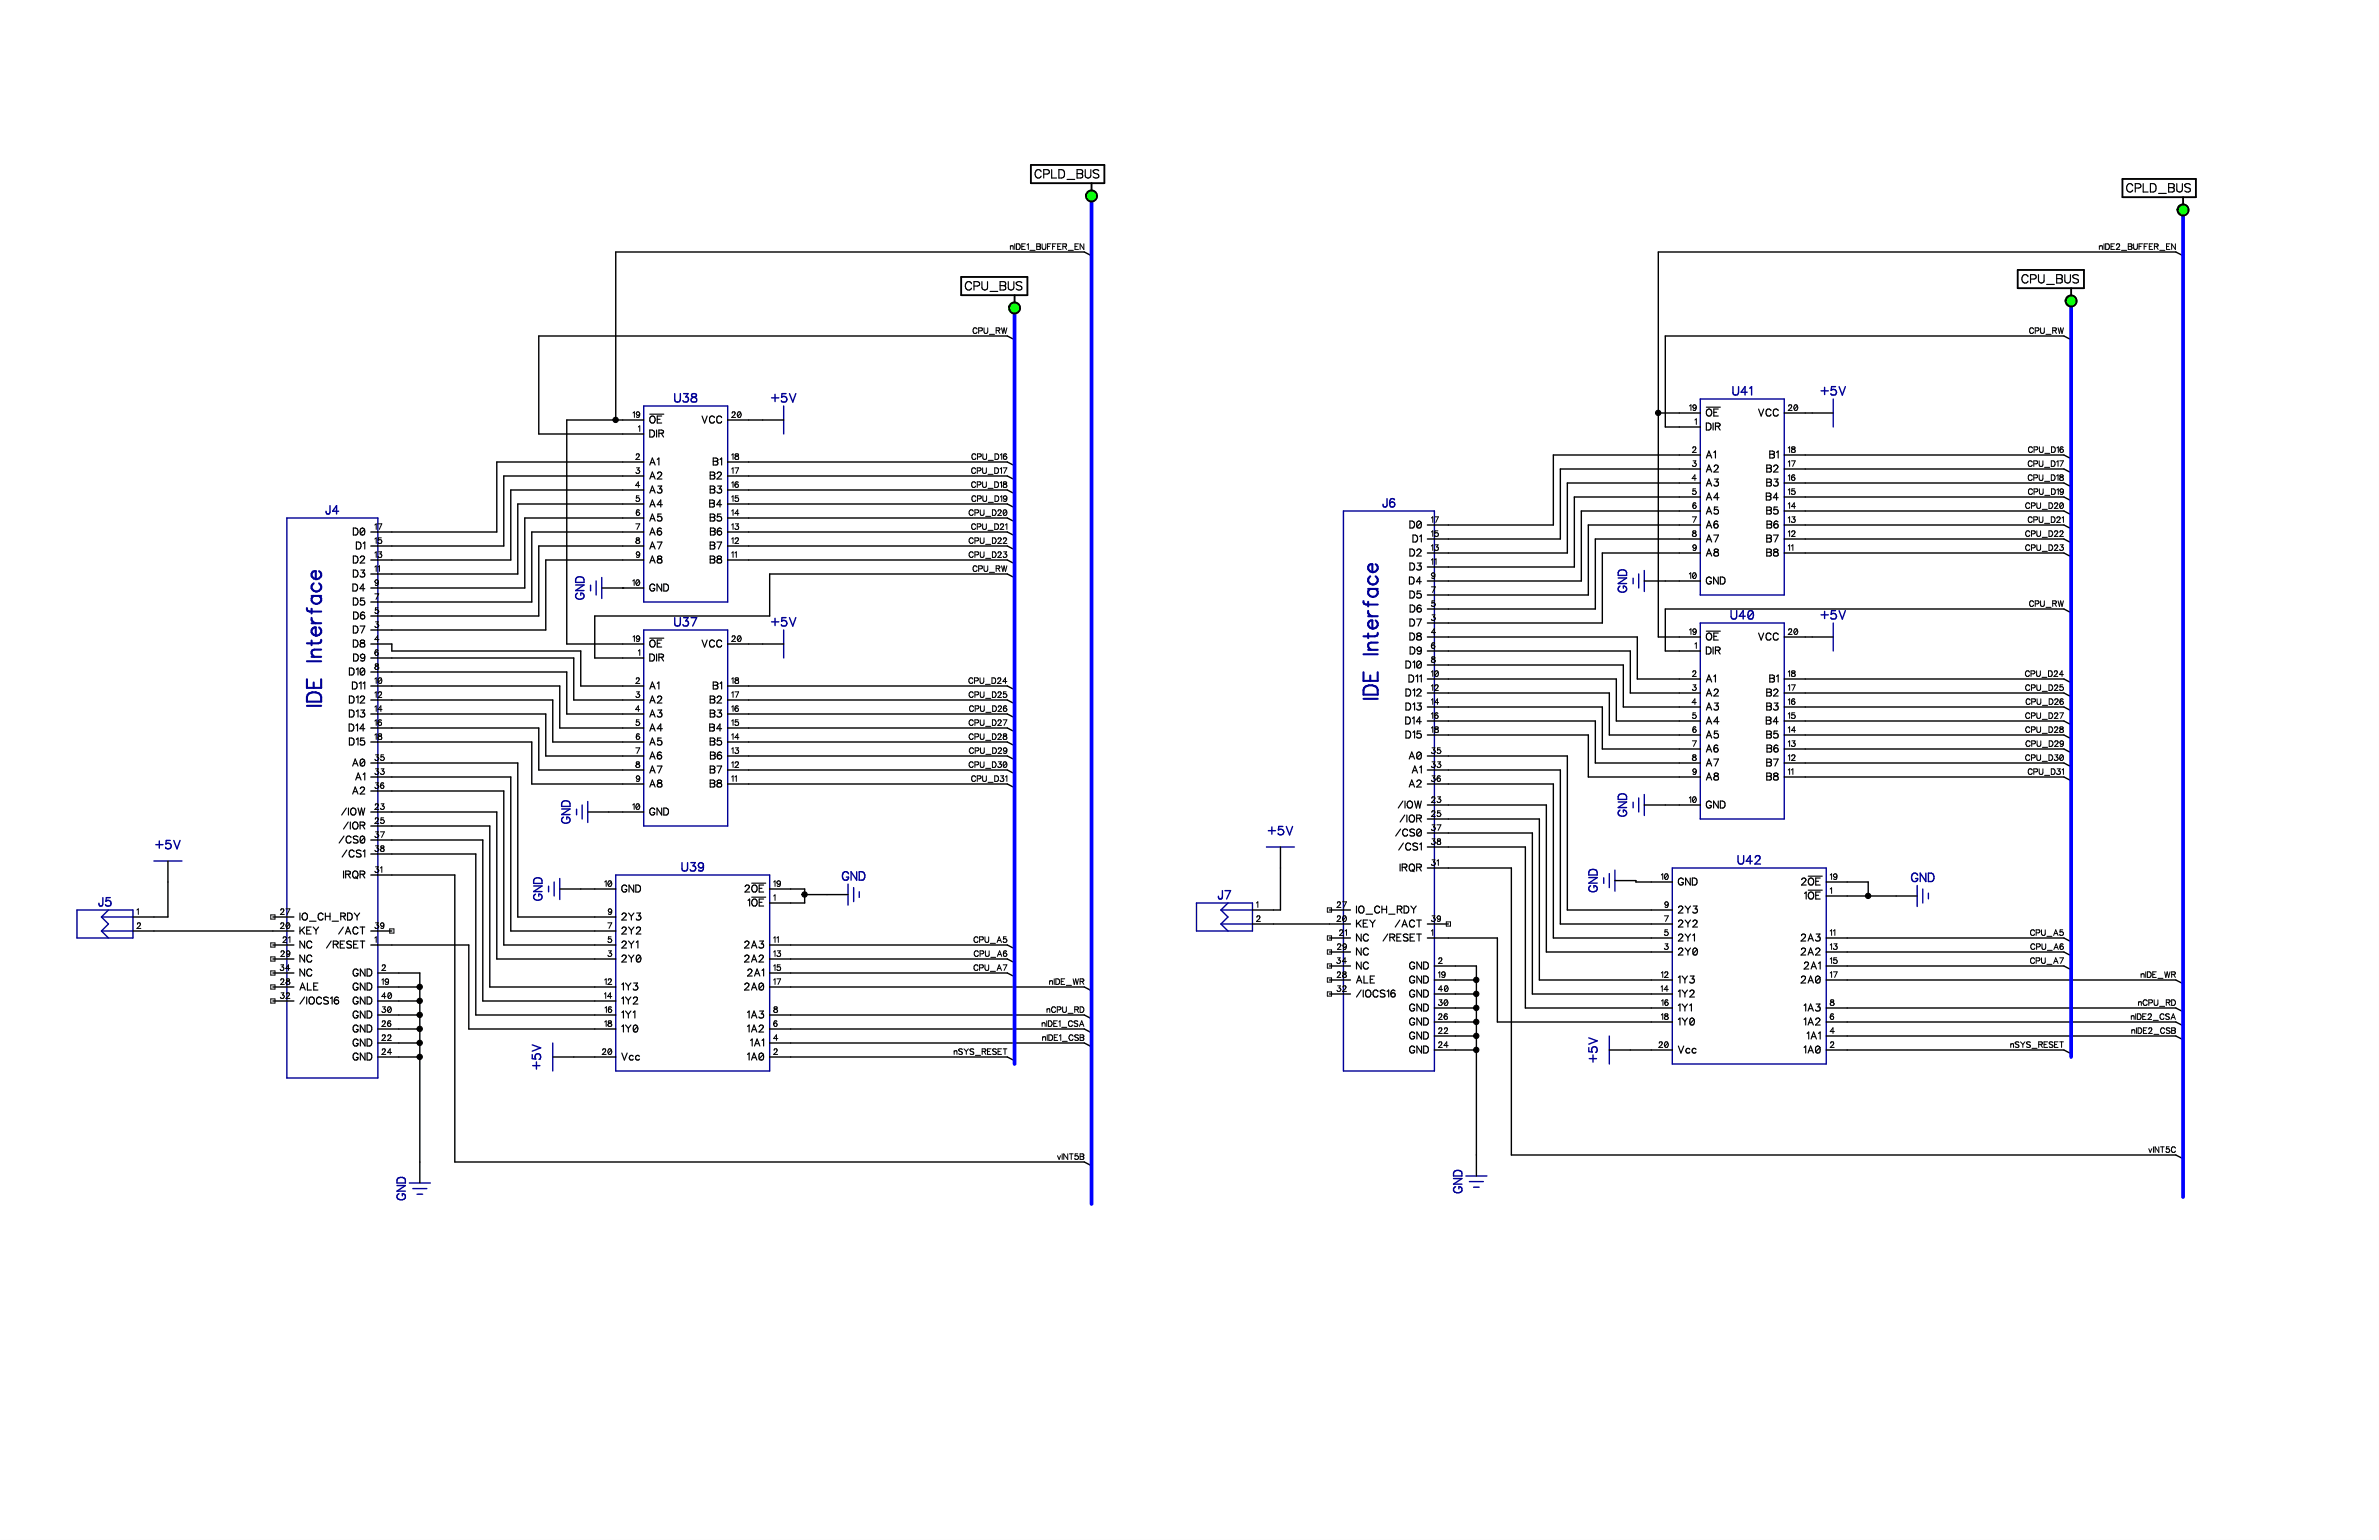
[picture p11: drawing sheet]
<svg xmlns="http://www.w3.org/2000/svg" width="432mm" height="279mm" viewBox="0 0 432 279" stroke-linecap="round" stroke-linejoin="round" font-family="sans-serif">
<defs><g id="words">
<g font-size="4.2">
<text x="59" y="128.3" transform="rotate(-90 59 128.3)">IDE Interface</text>
<text x="250.8" y="127" transform="rotate(-90 250.8 127)">IDE Interface</text>
</g>
<g font-size="2.9">
<text x="185.8" y="32.8">CPLD_BUS</text>
<text x="384" y="35.3">CPLD_BUS</text>
<text x="173.4" y="53.1">CPU_BUS</text>
<text x="365.2" y="51.8">CPU_BUS</text>
</g>
<g font-size="2.5">
<text x="122.3" y="73.4">U38</text>
<text x="139.9" y="73.4">+5V</text>
<text x="314.4" y="72.2">U41</text>
<text x="330.4" y="72.2">+5V</text>
<text x="59.1" y="93.7">J4</text>
<text x="250.9" y="92.5">J6</text>
<text x="295.7" y="107.6" transform="rotate(-90 295.7 107.6)">GND</text>
<text x="106.5" y="108.8" transform="rotate(-90 106.5 108.8)">GND</text>
<text x="314.1" y="112.8">U40</text>
<text x="330.4" y="112.8">+5V</text>
<text x="122.3" y="114.1">U37</text>
<text x="139.9" y="114.1">+5V</text>
<text x="103.9" y="149.5" transform="rotate(-90 103.9 149.5)">GND</text>
<text x="295.7" y="148.2" transform="rotate(-90 295.7 148.2)">GND</text>
<text x="28.1" y="154.5">+5V</text>
<text x="230.1" y="151.9">+5V</text>
<text x="123.6" y="158.5">U39</text>
<text x="152.8" y="160.2">GND</text>
<text x="290.4" y="161.9" transform="rotate(-90 290.4 161.9)">GND</text>
<text x="315.3" y="157.2">U42</text>
<text x="346.8" y="160.4">GND</text>
<text x="17.8" y="164.9">J5</text>
<text x="98.8" y="163.4" transform="rotate(-90 98.8 163.4)">GND</text>
<text x="221" y="163.6">J7</text>
<text x="98.6" y="194.1" transform="rotate(-90 98.6 194.1)">+5V</text>
<text x="290.4" y="192.8" transform="rotate(-90 290.4 192.8)">+5V</text>
<text x="74.1" y="217.8" transform="rotate(-90 74.1 217.8)">GND</text>
<text x="265.8" y="216.5" transform="rotate(-90 265.8 216.5)">GND</text>
</g>
<g font-size="2.1">
<text x="117.8" y="77.1">~OE</text>
<text x="127.3" y="77.1">VCC</text>
<text x="309.6" y="75.9">~OE</text>
<text x="319.1" y="75.9">VCC</text>
<text x="117.8" y="79.7">DIR</text>
<text x="309.6" y="78.4">DIR</text>
<text x="309.6" y="83.5">A1</text>
<text x="321.1" y="83.5">B1</text>
<text x="117.8" y="84.8">A1</text>
<text x="117.8" y="87.3">A2</text>
<text x="117.8" y="89.8">A3</text>
<text x="128.8" y="89.8">B3</text>
<text x="128.8" y="87.3">B2</text>
<text x="129.3" y="84.8">B1</text>
<text x="309.6" y="86">A2</text>
<text x="309.6" y="88.6">A3</text>
<text x="320.6" y="88.6">B3</text>
<text x="320.6" y="86">B2</text>
<text x="117.8" y="92.4">A4</text>
<text x="117.8" y="94.9">A5</text>
<text x="128.7" y="92.4">B4</text>
<text x="128.8" y="94.9">B5</text>
<text x="309.6" y="91.1">A4</text>
<text x="309.6" y="93.7">A5</text>
<text x="320.5" y="91.1">B4</text>
<text x="320.6" y="93.7">B5</text>
<text x="64" y="97.5">D0</text>
<text x="64.6" y="100">D1</text>
<text x="117.8" y="97.5">A6</text>
<text x="117.8" y="100">A7</text>
<text x="128.8" y="100">B7</text>
<text x="128.9" y="97.5">B6</text>
<text x="255.8" y="96.2">D0</text>
<text x="255.8" y="101.3">D2</text>
<text x="256.3" y="98.7">D1</text>
<text x="309.6" y="96.2">A6</text>
<text x="309.6" y="98.7">A7</text>
<text x="309.6" y="101.3">A8</text>
<text x="320.6" y="98.7">B7</text>
<text x="320.6" y="101.3">B8</text>
<text x="320.6" y="96.2">B6</text>
<text x="64" y="107.6">D4</text>
<text x="64" y="102.5">D2</text>
<text x="64" y="105.1">D3</text>
<text x="117.8" y="102.5">A8</text>
<text x="117.8" y="107.6">GND</text>
<text x="128.8" y="102.5">B8</text>
<text x="255.7" y="106.4">D4</text>
<text x="255.8" y="103.8">D3</text>
<text x="309.6" y="106.4">GND</text>
<text x="64" y="110.2">D5</text>
<text x="64.1" y="112.7">D6</text>
<text x="255.8" y="108.9">D5</text>
<text x="255.8" y="114">D7</text>
<text x="255.9" y="111.4">D6</text>
<text x="64" y="115.2">D7</text>
<text x="64" y="117.8">D8</text>
<text x="117.8" y="117.8">~OE</text>
<text x="127.3" y="117.8">VCC</text>
<text x="255.8" y="116.5">D8</text>
<text x="255.9" y="119.1">D9</text>
<text x="309.6" y="119.1">DIR</text>
<text x="309.6" y="116.5">~OE</text>
<text x="319.1" y="116.5">VCC</text>
<text x="63.3" y="122.9">D10</text>
<text x="63.9" y="125.4">D11</text>
<text x="64.1" y="120.3">D9</text>
<text x="117.8" y="120.3">DIR</text>
<text x="117.8" y="125.4">A1</text>
<text x="129.3" y="125.4">B1</text>
<text x="255.1" y="121.6">D10</text>
<text x="255.6" y="124.1">D11</text>
<text x="309.6" y="124.1">A1</text>
<text x="321.1" y="124.1">B1</text>
<text x="63.3" y="127.9">D12</text>
<text x="63.3" y="130.5">D13</text>
<text x="117.8" y="127.9">A2</text>
<text x="117.8" y="130.5">A3</text>
<text x="128.8" y="130.5">B3</text>
<text x="128.8" y="127.9">B2</text>
<text x="255" y="131.8">D14</text>
<text x="255.1" y="126.7">D12</text>
<text x="255.1" y="129.2">D13</text>
<text x="309.6" y="126.7">A2</text>
<text x="309.6" y="129.2">A3</text>
<text x="309.6" y="131.8">A4</text>
<text x="320.5" y="131.8">B4</text>
<text x="320.6" y="129.2">B3</text>
<text x="320.6" y="126.7">B2</text>
<text x="63.3" y="133">D14</text>
<text x="63.3" y="135.6">D15</text>
<text x="117.8" y="133">A4</text>
<text x="117.8" y="135.6">A5</text>
<text x="128.7" y="133">B4</text>
<text x="128.8" y="135.6">B5</text>
<text x="255.1" y="134.3">D15</text>
<text x="309.6" y="134.3">A5</text>
<text x="309.6" y="136.8">A6</text>
<text x="320.6" y="134.3">B5</text>
<text x="320.6" y="136.8">B6</text>
<text x="63.9" y="139.4">A0</text>
<text x="64.4" y="141.9">A1</text>
<text x="117.8" y="138.1">A6</text>
<text x="117.8" y="140.6">A7</text>
<text x="117.8" y="143.2">A8</text>
<text x="128.8" y="140.6">B7</text>
<text x="128.8" y="143.2">B8</text>
<text x="128.9" y="138.1">B6</text>
<text x="255.7" y="138.1">A0</text>
<text x="255.7" y="143.2">A2</text>
<text x="256.2" y="140.6">A1</text>
<text x="309.6" y="139.4">A7</text>
<text x="309.6" y="141.9">A8</text>
<text x="320.6" y="139.4">B7</text>
<text x="320.6" y="141.9">B8</text>
<text x="61.9" y="148.3">/IOW</text>
<text x="63.9" y="144.5">A2</text>
<text x="117.8" y="148.3">GND</text>
<text x="253.7" y="147">/IOW</text>
<text x="254" y="149.5">/IOR</text>
<text x="309.6" y="147">GND</text>
<text x="61.5" y="153.3">/CS0</text>
<text x="62" y="155.9">/CS1</text>
<text x="62.3" y="150.8">/IOR</text>
<text x="253.2" y="152.1">/CS0</text>
<text x="253.8" y="154.6">/CS1</text>
<text x="62.3" y="159.7">IRQR</text>
<text x="254" y="158.4">IRQR</text>
<text x="304.5" y="161">GND</text>
<text x="326.9" y="161">2~OE~</text>
<text x="54.3" y="167.3">IO_CH_RDY</text>
<text x="112.8" y="167.3">2Y3</text>
<text x="112.8" y="162.2">GND</text>
<text x="135.1" y="162.2">2~OE~</text>
<text x="135.7" y="164.8">1~OE~</text>
<text x="246.1" y="166">IO_CH_RDY</text>
<text x="304.5" y="166">2Y3</text>
<text x="327.4" y="163.5">1~OE~</text>
<text x="54.3" y="169.9">KEY</text>
<text x="54.3" y="172.4">NC</text>
<text x="59.2" y="172.4">/RESET</text>
<text x="61.4" y="169.9">/ACT</text>
<text x="112.8" y="172.4">2Y1</text>
<text x="112.8" y="169.9">2Y2</text>
<text x="135" y="172.4">2A3</text>
<text x="246.1" y="168.6">KEY</text>
<text x="246.1" y="171.1">NC</text>
<text x="246.1" y="173.7">NC</text>
<text x="250.9" y="171.1">/RESET</text>
<text x="253.1" y="168.6">/ACT</text>
<text x="304.5" y="173.7">2Y0</text>
<text x="304.5" y="171.1">2Y1</text>
<text x="304.5" y="168.6">2Y2</text>
<text x="326.8" y="171.1">2A3</text>
<text x="326.8" y="173.7">2A2</text>
<text x="54.3" y="174.9">NC</text>
<text x="54.3" y="177.5">NC</text>
<text x="64" y="177.5">GND</text>
<text x="112.8" y="174.9">2Y0</text>
<text x="135" y="174.9">2A2</text>
<text x="135.6" y="177.5">2A1</text>
<text x="246.1" y="178.7">ALE</text>
<text x="246.1" y="176.2">NC</text>
<text x="255.8" y="176.2">GND</text>
<text x="255.8" y="178.7">GND</text>
<text x="304.5" y="178.7">1Y3</text>
<text x="326.8" y="178.7">2A0</text>
<text x="327.4" y="176.2">2A1</text>
<text x="54.3" y="182.6">/IOCS16</text>
<text x="54.3" y="180">ALE</text>
<text x="64" y="180">GND</text>
<text x="64" y="185.1">GND</text>
<text x="64" y="182.6">GND</text>
<text x="112.8" y="180">1Y3</text>
<text x="112.8" y="182.6">1Y2</text>
<text x="112.8" y="185.1">1Y1</text>
<text x="135" y="180">2A0</text>
<text x="135.6" y="185.1">1A3</text>
<text x="246.1" y="181.3">/IOCS16</text>
<text x="255.8" y="183.8">GND</text>
<text x="255.8" y="181.3">GND</text>
<text x="304.5" y="181.3">1Y2</text>
<text x="304.5" y="183.8">1Y1</text>
<text x="327.4" y="183.8">1A3</text>
<text x="64" y="190.2">GND</text>
<text x="64" y="187.6">GND</text>
<text x="112.8" y="187.6">1Y0</text>
<text x="135.6" y="187.6">1A2</text>
<text x="136.1" y="190.2">1A1</text>
<text x="255.8" y="188.9">GND</text>
<text x="255.8" y="191.4">GND</text>
<text x="255.8" y="186.4">GND</text>
<text x="304.5" y="186.4">1Y0</text>
<text x="304.5" y="191.4">Vcc</text>
<text x="327.4" y="191.4">1A0</text>
<text x="327.4" y="186.4">1A2</text>
<text x="327.9" y="188.9">1A1</text>
<text x="64" y="192.7">GND</text>
<text x="112.8" y="192.7">Vcc</text>
<text x="135.6" y="192.7">1A0</text>
</g>
<g font-size="1.7">
<text x="114.8" y="76.1">19</text>
<text x="132.7" y="76.1">20</text>
<text x="306.6" y="74.8">19</text>
<text x="307.6" y="77.3">1</text>
<text x="324.5" y="74.8">20</text>
<text x="115.3" y="83.7">2</text>
<text x="115.8" y="78.6">1</text>
<text x="132.7" y="83.7">18</text>
<text x="307.1" y="82.4">2</text>
<text x="324.5" y="82.4">18</text>
<text x="115.3" y="88.8">4</text>
<text x="115.3" y="86.2">3</text>
<text x="132.7" y="88.8">16</text>
<text x="132.7" y="86.2">17</text>
<text x="307.1" y="87.5">4</text>
<text x="307.1" y="84.9">3</text>
<text x="324.5" y="87.5">16</text>
<text x="324.5" y="84.9">17</text>
<text x="115.3" y="91.3">5</text>
<text x="115.4" y="93.8">6</text>
<text x="132.7" y="93.8">14</text>
<text x="132.7" y="91.3">15</text>
<text x="259.7" y="95.1">17</text>
<text x="307.1" y="90">5</text>
<text x="307.1" y="95.1">7</text>
<text x="307.2" y="92.6">6</text>
<text x="324.5" y="95.1">13</text>
<text x="324.5" y="92.6">14</text>
<text x="324.5" y="90">15</text>
<text x="68" y="96.4">17</text>
<text x="68" y="98.9">15</text>
<text x="68" y="101.5">13</text>
<text x="115.3" y="96.4">7</text>
<text x="115.3" y="98.9">8</text>
<text x="115.4" y="101.5">9</text>
<text x="132.7" y="101.5">11</text>
<text x="132.7" y="98.9">12</text>
<text x="132.7" y="96.4">13</text>
<text x="259.7" y="97.6">15</text>
<text x="259.7" y="100.2">13</text>
<text x="307.1" y="97.6">8</text>
<text x="307.2" y="100.2">9</text>
<text x="324.5" y="100.2">11</text>
<text x="324.5" y="97.6">12</text>
<text x="68" y="104">11</text>
<text x="68" y="106.5">9</text>
<text x="114.8" y="106.5">10</text>
<text x="259.7" y="102.7">11</text>
<text x="259.7" y="105.3">9</text>
<text x="259.7" y="107.8">7</text>
<text x="306.5" y="105.3">10</text>
<text x="68" y="109.1">7</text>
<text x="68" y="111.6">5</text>
<text x="259.7" y="110.3">5</text>
<text x="259.7" y="112.9">3</text>
<text x="68" y="114.2">3</text>
<text x="68" y="116.7">4</text>
<text x="68" y="119.2">6</text>
<text x="114.8" y="116.7">19</text>
<text x="115.8" y="119.2">1</text>
<text x="132.7" y="116.7">20</text>
<text x="259.7" y="115.4">4</text>
<text x="259.7" y="118">6</text>
<text x="306.6" y="115.4">19</text>
<text x="307.6" y="118">1</text>
<text x="324.5" y="115.4">20</text>
<text x="68" y="121.8">8</text>
<text x="68" y="124.3">10</text>
<text x="115.3" y="124.3">2</text>
<text x="132.7" y="124.3">18</text>
<text x="259.7" y="120.5">8</text>
<text x="259.7" y="123">10</text>
<text x="259.7" y="125.6">12</text>
<text x="307.1" y="123">2</text>
<text x="307.1" y="125.6">3</text>
<text x="324.5" y="125.6">17</text>
<text x="324.5" y="123">18</text>
<text x="68" y="126.9">12</text>
<text x="68" y="129.4">14</text>
<text x="68" y="131.9">16</text>
<text x="115.3" y="129.4">4</text>
<text x="115.3" y="126.9">3</text>
<text x="115.3" y="131.9">5</text>
<text x="132.7" y="131.9">15</text>
<text x="132.7" y="129.4">16</text>
<text x="132.7" y="126.9">17</text>
<text x="259.7" y="128.1">14</text>
<text x="259.7" y="130.7">16</text>
<text x="307.1" y="128.1">4</text>
<text x="307.1" y="130.7">5</text>
<text x="324.5" y="130.7">15</text>
<text x="324.5" y="128.1">16</text>
<text x="68" y="134.5">18</text>
<text x="115.3" y="137">7</text>
<text x="115.4" y="134.5">6</text>
<text x="132.7" y="137">13</text>
<text x="132.7" y="134.5">14</text>
<text x="259.7" y="137">35</text>
<text x="259.7" y="133.2">18</text>
<text x="307.1" y="135.7">7</text>
<text x="307.2" y="133.2">6</text>
<text x="324.5" y="135.7">13</text>
<text x="324.5" y="133.2">14</text>
<text x="68" y="138.3">35</text>
<text x="68" y="140.8">33</text>
<text x="68" y="143.4">36</text>
<text x="115.3" y="139.6">8</text>
<text x="115.4" y="142.1">9</text>
<text x="132.7" y="142.1">11</text>
<text x="132.7" y="139.6">12</text>
<text x="259.7" y="139.6">33</text>
<text x="259.7" y="142.1">36</text>
<text x="307.1" y="138.3">8</text>
<text x="307.2" y="140.8">9</text>
<text x="324.5" y="140.8">11</text>
<text x="324.5" y="138.3">12</text>
<text x="68" y="149.7">25</text>
<text x="68" y="147.2">23</text>
<text x="114.8" y="147.2">10</text>
<text x="259.7" y="148.4">25</text>
<text x="259.7" y="145.9">23</text>
<text x="306.5" y="145.9">10</text>
<text x="68" y="152.3">37</text>
<text x="68" y="154.8">38</text>
<text x="259.7" y="151">37</text>
<text x="259.7" y="153.5">38</text>
<text x="68" y="158.6">31</text>
<text x="109.7" y="161.1">10</text>
<text x="140.4" y="161.1">19</text>
<text x="259.7" y="157.3">31</text>
<text x="301.5" y="159.9">10</text>
<text x="332.1" y="159.9">19</text>
<text x="24.8" y="166.2">1</text>
<text x="50.8" y="166.2">27</text>
<text x="110.3" y="166.2">9</text>
<text x="140.4" y="163.7">1</text>
<text x="228" y="165">1</text>
<text x="228" y="167.5">2</text>
<text x="242.6" y="165">27</text>
<text x="242.6" y="167.5">20</text>
<text x="259.7" y="167.5">39</text>
<text x="302" y="167.5">7</text>
<text x="302.1" y="165">9</text>
<text x="332.1" y="162.4">1</text>
<text x="24.8" y="168.8">2</text>
<text x="50.8" y="168.8">20</text>
<text x="50.9" y="173.8">29</text>
<text x="51.3" y="171.3">21</text>
<text x="68" y="168.8">39</text>
<text x="68" y="171.3">1</text>
<text x="110.3" y="173.8">3</text>
<text x="110.3" y="171.3">5</text>
<text x="110.3" y="168.8">7</text>
<text x="140.4" y="171.3">11</text>
<text x="140.4" y="173.8">13</text>
<text x="242.6" y="172.6">29</text>
<text x="243" y="170">21</text>
<text x="259.7" y="170">1</text>
<text x="302" y="172.6">3</text>
<text x="302" y="170">5</text>
<text x="332.1" y="170">11</text>
<text x="332.1" y="172.6">13</text>
<text x="50.8" y="176.4">34</text>
<text x="50.8" y="178.9">28</text>
<text x="69.2" y="176.4">2</text>
<text x="69.2" y="178.9">19</text>
<text x="109.7" y="178.9">12</text>
<text x="140.4" y="176.4">15</text>
<text x="140.4" y="178.9">17</text>
<text x="242.6" y="175.1">34</text>
<text x="242.6" y="177.7">28</text>
<text x="261" y="175.1">2</text>
<text x="261" y="177.7">19</text>
<text x="301.5" y="177.7">12</text>
<text x="332.1" y="175.1">15</text>
<text x="332.1" y="177.7">17</text>
<text x="50.8" y="181.5">32</text>
<text x="69.2" y="184">30</text>
<text x="69.2" y="181.5">40</text>
<text x="109.6" y="181.5">14</text>
<text x="109.7" y="184">16</text>
<text x="140.4" y="184">8</text>
<text x="242.6" y="180.2">32</text>
<text x="261" y="185.3">26</text>
<text x="261" y="182.7">30</text>
<text x="261" y="180.2">40</text>
<text x="301.4" y="180.2">14</text>
<text x="301.5" y="185.3">18</text>
<text x="301.5" y="182.7">16</text>
<text x="332.1" y="185.3">6</text>
<text x="332.1" y="182.7">8</text>
<text x="69.2" y="189.1">22</text>
<text x="69.2" y="191.6">24</text>
<text x="69.2" y="186.5">26</text>
<text x="109.3" y="191.6">20</text>
<text x="109.7" y="186.5">18</text>
<text x="140.4" y="191.6">2</text>
<text x="140.4" y="189.1">4</text>
<text x="140.4" y="186.5">6</text>
<text x="261" y="187.8">22</text>
<text x="261" y="190.4">24</text>
<text x="301" y="190.4">20</text>
<text x="332.1" y="190.4">2</text>
<text x="332.1" y="187.8">4</text>
</g>
</g></defs>
<g fill="#000" stroke="#000" stroke-width=".18">
<path d="M0 0h431.8v279.4h-431.8z"/>
<circle cx="111.7" cy="76.2" r=".49"/>
<circle cx="301" cy="74.9" r=".49"/>
<circle cx="76.2" cy="179" r=".49"/>
<circle cx="146" cy="162.3" r=".49"/>
<circle cx="267.9" cy="177.8" r=".49"/>
<circle cx="339.1" cy="162.5" r=".49"/>
<circle cx="76.2" cy="186.7" r=".49"/>
<circle cx="76.2" cy="191.7" r=".49"/>
<circle cx="76.2" cy="181.6" r=".49"/>
<circle cx="76.2" cy="184.1" r=".49"/>
<circle cx="76.2" cy="189.2" r=".49"/>
<circle cx="267.9" cy="180.3" r=".49"/>
<circle cx="267.9" cy="187.9" r=".49"/>
<circle cx="267.9" cy="185.4" r=".49"/>
<circle cx="267.9" cy="190.5" r=".49"/>
<circle cx="267.9" cy="182.9" r=".49"/>
</g>
<path d="M0 0h431.8v279.4h-431.8z" fill="#fff" stroke="#fff" stroke-width=".18"/>
<g fill="none" stroke="#000" stroke-width=".18">
<path d="M177.3 59.7l-.2-.2a.49 .49 0 0 0-.5 .5 .49 .49 0 0 0 .6 .5l.1-.3M178.6 59.5v.9l.3 .1 .3-.1 .1-.9M180.8 59.9h.6v-.3l-.6-.1v1M181.1 59.9l.4 .6M181.8 59.5l.2 1 .2-1 .3 1 .3-1M183.4 44.6v.7M183.4 44.8l.1-.2h.4v.7M184.2 44.2v1.1M184.5 44.2l.5 .1a.56 .56 0 0 1 .1 .7 .56 .56 0 0 1-.6 .3zM185.5 44.7h.4M186.1 44.2h-.6v1.1h.6M186.4 44.4l.2-.2v1.1"/>
<path d="M186.9 45.4h1M188.2 44.2l.6 .1v.3l-.2 .1 .2 .2v.3l-.6 .1zM188.2 44.7h.4M189.1 44.2l.1 .9 .2 .2 .4-.2v-.9M190.1 44.7h.4M190.8 44.2h-.7v1.1M191.1 44.7h.3M191.7 44.2h-.6v1.1M192 44.7h.4M192.6 44.2h-.6v1.1h.6M192.9 44.7h.6v-.4l-.6-.1v1.1M193.3 44.7l.3 .6"/>
<path d="M193.9 45.4h.9M195.1 44.7h.4M195.7 44.2h-.6v1.1h.6M196.7 44.2v1.1l-.7-1.1v1.1M369.1 59.7l-.2-.2a.49 .49 0 0 0-.5 .5 .49 .49 0 0 0 .5 .5l.2-.3M370.4 59.5v.9l.3 .1 .3-.1 .1-.9M372.6 59.9h.6v-.3l-.6-.1v1M372.9 59.9l.4 .6M373.5 59.5l.3 1 .2-1 .3 1 .2-1M381 44.8l.3-.2h.3v.7M381 44.6v.7M381.9 44.2v1.1"/>
<path d="M382.2 44.2l.5 .1a.56 .56 0 0 1 .1 .7 .56 .56 0 0 1-.6 .3zM383.2 44.7h.3M383.8 44.2h-.6v1.1h.6M384.1 44.5l.2-.3 .4 .1-.1 .5-.5 .5h.7M385.1 45.4h.9M386.3 44.2l.6 .1v.3l-.2 .1 .3 .2-.1 .3-.6 .1zM386.3 44.7h.4M387.3 44.2v.9l.3 .2 .3-.2v-.9M388.2 44.7h.4M388.9 44.2h-.7v1.1M389.2 44.7h.4M389.8 44.2h-.6v1.1"/>
<path d="M390.1 44.7h.4M390.7 44.2h-.6v1.1h.6M391 44.7h.6l.1-.4-.7-.1v1.1M391.4 44.7l.3 .6M392 45.4h.9M393.2 44.7h.4M393.9 44.2h-.7v1.1h.7M394.8 44.2v1.1l-.6-1.1v1.1M114.9 74.9l.2-.2v1M115.5 74.8h.5l.1 .3-.1 .2h-.4zM115.9 77.5l.2-.2v1M116.1 75.1l-.1 .6h-.3l-.2-.1"/>
<path d="M132.9 75l.2-.3 .2 .1 .1 .1-.1 .4-.5 .4h.7M134.5 74.9l-.1-.1h-.4l-.2 .3 .1 .4M134.5 74.9v.4l-.1 .4h-.4l-.1-.2M134.5 74.9l-.6 .6M177.6 60l.6-.1 .1-.3-.7-.1v1M179.6 60.7h.9M306.7 73.7l.2-.3v1.1M307.3 73.6l.2-.2 .3 .2 .1 .2-.2 .2h-.3zM307.6 76.2l.3-.2v1M307.9 73.8l-.2 .6-.2 .1-.2-.2M324.7 73.7l.1-.3 .3 .1 .1 .2-.1 .3-.5 .5h.7M326.2 73.7l-.1-.2h-.3l-.2 .4 .1 .4"/>
<path d="M326.2 73.7l.1 .3-.2 .4h-.3l-.1-.1M326.2 73.7l-.5 .6M369.4 60l.6-.1v-.3l-.6-.1v1M371.3 60.7h1M68 95.2l.3-.2v1.1M68 97.8l.3-.2v1M68.6 95h.7l-.5 1.1M69.2 97.6h-.5v.4a.36 .36 0 0 1 .5 0 .36 .36 0 0 1 0 .5 .36 .36 0 0 1-.6-.1M115.4 95h.7l-.5 1.1M115.5 82.6l.2-.3 .3 .1v.1l-.1 .4-.5 .5h.7M115.5 84.9h.5l-.3 .4h.2a.36 .36 0 0 1 .1 .5 .36 .36 0 0 1-.6-.1M115.5 97.6v.3l.5 .1 .1 .3a.36 .36 0 0 1-.3 .3 .36 .36 0 0 1-.4-.3l.6-.5v-.2z"/>
<path d="M115.6 92.9h.4l.1 .3-.1 .3-.5-.1zM116 90h-.5v.4a.37 .37 0 0 1 .5 0 .37 .37 0 0 1-.1 .6 .37 .37 0 0 1-.5-.2M116 92.6l-.1-.1h-.3l-.1 .7M116.1 88.1h-.7l.5-.7v1M132.8 90.2l.3-.2v1M132.8 85.1l.3-.2v1M132.8 82.5l.3-.2v1.1M132.8 87.6l.3-.2v1M132.8 92.7l.3-.2v1M132.8 95.2l.3-.2v1.1M132.8 97.8l.3-.2v1M133.4 84.9h.7l-.5 1"/>
<path d="M133.4 97.8l.2-.2 .4 .1-.1 .4-.5 .5h.7M133.5 82.4v.3l.4 .1 .2 .2a.32 .32 0 0 1-.5 .3 .32 .32 0 0 1 0-.5l.4-.1v-.2l-.2-.2zM133.5 95h.5l-.3 .4a.34 .34 0 0 1 .4 .3 .34 .34 0 0 1-.3 .4 .34 .34 0 0 1-.4-.3M134 87.5l-.3-.1a.52 .52 0 0 0-.3 .7M134 90h-.5l-.1 .4a.36 .36 0 0 1 .6 0 .36 .36 0 0 1-.1 .5 .36 .36 0 0 1-.5-.1M134.1 93.2h-.7l.5-.7v1M176.7 92.8a.39 .39 0 0 0-.5-.3 .39 .39 0 0 0-.3 .4v.2a.39 .39 0 0 0 .3 .4 .39 .39 0 0 0 .5-.2M176.7 97.8a.39 .39 0 0 0-.5-.2 .39 .39 0 0 0-.3 .4v.2a.39 .39 0 0 0 .3 .4 .39 .39 0 0 0 .5-.3M177 93l.6-.1v-.3l-.6-.1v1M177 98.1l.6-.1v-.3l-.6-.1v1M177.1 85.1l-.3-.2a.49 .49 0 0 0-.5 .5 .49 .49 0 0 0 .6 .5l.2-.3M177.1 87.7l-.3-.3a.49 .49 0 0 0-.5 .6 .49 .49 0 0 0 .6 .4l.2-.2"/>
<path d="M177.1 95.3l-.3-.3a.49 .49 0 0 0-.5 .6 .49 .49 0 0 0 .6 .4l.2-.2M177.1 82.6l-.1-.2a.48 .48 0 0 0-.6 .4 .48 .48 0 0 0 .6 .5l.1-.2M177.1 90.2l-.1-.2a.48 .48 0 0 0-.6 .5 .48 .48 0 0 0 .6 .4l.1-.2M177.4 85.4l.6-.1v-.3l-.6-.1v1M177.4 88l.6-.1v-.4l-.6-.1v1M177.4 95.6l.6-.1v-.4l-.6-.1v1.1M177.4 82.9l.6-.1 .1-.4-.7-.1v1.1M177.4 90.5l.6-.1 .1-.4h-.7v1M177.9 92.5l.1 .9 .2 .1 .4-.1v-.9M177.9 97.6l.1 .9 .2 .1 .4-.1v-.9M178.4 84.9v.9l.2 .1 .4-.1v-.9M178.4 87.4v.9l.2 .1 .4-.1v-.9"/>
<path d="M178.4 95v.9l.2 .2 .4-.2v-.9M178.4 82.3v.9l.3 .2 .3-.2 .1-.9M178.4 90v.8l.3 .2 .3-.2 .1-.8M178.9 93.7h.9M178.9 98.8h.9M179.3 86.1h1M179.3 88.6h1M179.3 96.2h1M179.4 83.5h.9M179.4 91.1h.9M180.1 92.5h.4a.54 .54 0 0 1 .3 .5 .54 .54 0 0 1-.3 .5h-.4zM180.1 97.6h.4a.54 .54 0 0 1 .3 .5 .54 .54 0 0 1-.3 .5h-.4z"/>
<path d="M180.6 84.9h.4a.56 .56 0 0 1-.1 1h-.3zM180.6 87.4l.4 .1a.56 .56 0 0 1-.1 .9h-.3zM180.6 95l.4 .1a.56 .56 0 0 1-.1 1h-.3zM180.6 82.3l.5 .1a.56 .56 0 0 1-.2 1h-.3zM180.6 90h.5a.56 .56 0 0 1-.2 1h-.3zM181.1 92.8l.2-.3h.3l.1 .2-.6 .8h.7M181.1 97.8l.2-.2h.3l.1 .2-.6 .8h.7M181.5 85.1l.3-.2v1M181.5 87.6l.3-.2v1M181.6 95.3a.3 .3 0 0 1 .3-.3 .3 .3 0 0 1 .3 .3l-.7 .8h.7M181.6 82.5l.2-.2v1.1M181.6 90.2l.2-.2v1"/>
<path d="M182.1 84.9h.7l-.6 1M182.1 97.8l.2-.2h.3l.1 .2-.6 .8h.7M182.2 87.5v.3l.5 .2v.3h-.6l.1-.4 .5-.2-.1-.2zM182.5 95.2l.3-.2v1.1M182.7 92.7l.1 .4-.2 .4h-.4l-.1-.2M182.7 82.5l-.3-.2a.52 .52 0 0 0-.3 .7M182.7 92.7l-.2-.2h-.3l-.1 .8M182.7 92.7l-.6 .6M182.8 90.3a.49 .49 0 0 1-.4 .7l-.2-.2M259.8 94l.3-.2v1M259.8 96.5l.3-.2v1M259.8 99.1l.3-.3v1.1"/>
<path d="M260.4 93.8h.7l-.5 1M260.5 98.8h.5l-.3 .4a.34 .34 0 0 1 .4 .3 .34 .34 0 0 1-.3 .4 .34 .34 0 0 1-.4-.2M261 96.3h-.5l-.1 .4a.36 .36 0 0 1 .6 0 .36 .36 0 0 1-.1 .6 .36 .36 0 0 1-.5-.2M307.2 93.8h.7l-.5 1M307.3 83.6h.5l-.3 .4h.2a.36 .36 0 0 1 0 .6 .36 .36 0 0 1-.5-.2M307.3 96.4v.2l.4 .2 .2 .2a.36 .36 0 0 1-.4 .3 .36 .36 0 0 1-.3-.3l.6-.4v-.2zM307.3 99l.2-.2 .3 .2 .1 .2-.2 .2h-.3zM307.4 91.7h.3l.2 .2-.2 .3-.4-.1zM307.7 81.1h-.3l-.1 .2M307.7 81.1l.1 .1M307.8 81.2l-.1 .4-.5 .5h.7M307.8 88.7h-.5v.4a.37 .37 0 0 1 .5 0 .37 .37 0 0 1-.1 .6 .37 .37 0 0 1-.5-.2"/>
<path d="M307.8 91.4l-.2-.2-.2 .1-.1 .6M307.9 99.2l-.2 .6-.2 .1-.2-.2M307.9 86.8h-.8l.5-.7v1.1M324.6 91.4l.2-.2v1M324.6 86.4l.2-.3v1.1M324.6 83.8l.2-.2v1M324.6 81.3l.2-.2v1M324.6 88.9l.2-.2v1M324.6 94l.2-.2v1M324.6 96.5l.2-.2v1M324.6 99.1l.2-.3v1.1M325.2 83.6h.6l-.4 1"/>
<path d="M325.2 99.1l.2-.3v1.1M325.2 96.6l.2-.3 .4 .1-.1 .5-.5 .4h.6M325.2 81.1v.3a.43 .43 0 0 1 .5 .1 .43 .43 0 0 1 .1 .5h-.6v-.3l.6-.4v-.2zM325.2 93.8h.6l-.3 .3a.34 .34 0 0 1 .3 .4 .34 .34 0 0 1-.3 .3 .34 .34 0 0 1-.3-.2M325.8 86.3l-.3-.2a.52 .52 0 0 0-.3 .7M325.8 88.7h-.6v.4a.36 .36 0 0 1 .6 0 .36 .36 0 0 1-.1 .5 .36 .36 0 0 1-.5-.1M325.9 91.9h-.7l.5-.7v1M368.4 91.5a.39 .39 0 0 0-.4-.3 .39 .39 0 0 0-.3 .4v.3a.39 .39 0 0 0 .3 .4 .39 .39 0 0 0 .4-.3M368.4 96.6a.39 .39 0 0 0-.4-.3 .39 .39 0 0 0-.3 .4v.2a.39 .39 0 0 0 .3 .4 .39 .39 0 0 0 .4-.2M368.4 99.1a.39 .39 0 0 0-.4-.3 .39 .39 0 0 0-.3 .4v.3a.39 .39 0 0 0 .3 .4 .39 .39 0 0 0 .4-.3M368.7 91.8l.7-.1v-.4l-.7-.1v1M368.7 96.9l.7-.2v-.3l-.7-.1v1"/>
<path d="M368.7 99.4l.7-.1v-.4l-.7-.1v1.1M368.9 83.9l-.3-.3a.49 .49 0 0 0-.5 .5 .49 .49 0 0 0 .6 .5l.2-.2M368.9 86.4l-.3-.3a.49 .49 0 0 0-.5 .6 .49 .49 0 0 0 .6 .4l.2-.2M368.9 94l-.3-.2a.49 .49 0 0 0-.5 .5 .49 .49 0 0 0 .6 .4l.2-.2M368.9 81.3l-.1-.2a.48 .48 0 0 0-.6 .5 .48 .48 0 0 0 .6 .4l.1-.2M368.9 88.9l-.1-.2a.48 .48 0 0 0-.6 .5 .48 .48 0 0 0 .6 .5l.1-.2M369.1 84.2l.6-.1 .1-.4-.7-.1v1M369.1 86.7l.6-.1 .1-.4-.7-.1v1.1M369.1 94.3l.6-.1 .1-.3-.7-.1v1M369.2 81.6l.6-.1v-.3l-.6-.1v1M369.2 89.2h.6v-.4l-.6-.1v1M369.7 91.2v.9l.3 .1 .3-.1 .1-.9"/>
<path d="M369.7 96.3v.9l.3 .1 .3-.1 .1-.9M369.7 98.8v.9l.3 .2 .3-.2 .1-.9M370.1 83.6l.1 .9 .2 .1 .4-.1v-.9M370.1 86.1l.1 .9 .2 .2 .4-.2v-.9M370.1 93.8l.1 .9 .2 .1 .4-.1v-.9M370.2 81.1v.9l.3 .1 .3-.1v-.9M370.2 88.7v.9l.3 .1 .3-.1v-.9M370.7 92.4h.9M370.7 97.5h.9M371.1 84.8h.9M371.1 87.3h.9M371.1 95h.9"/>
<path d="M371.1 82.3h1M371.1 89.9h1M371.9 91.2h.3a.54 .54 0 0 1 .4 .5 .54 .54 0 0 1-.4 .5h-.3zM371.9 96.3h.3a.54 .54 0 0 1 .4 .5 .54 .54 0 0 1-.4 .5h-.3zM371.9 98.8h.3a.54 .54 0 0 1 .4 .6 .54 .54 0 0 1-.4 .5h-.3zM372.3 83.6l.5 .1a.56 .56 0 0 1-.1 .9h-.4zM372.3 86.1l.5 .1a.56 .56 0 0 1-.1 1h-.4zM372.3 93.8h.5a.56 .56 0 0 1-.1 1h-.4zM372.4 81.1h.4a.56 .56 0 0 1-.1 1h-.3zM372.4 88.7h.4a.56 .56 0 0 1-.1 1h-.3zM372.9 91.5l.2-.3 .3 .1 .1 .1-.6 .8h.6M372.9 96.6l.2-.3 .3 .1 .1 .1-.6 .8h.6"/>
<path d="M372.9 99.1l.2-.3h.2l.2 .3-.6 .8h.6M373.3 83.8l.2-.2v1M373.3 86.4l.2-.3v1.1M373.3 81.3l.3-.2v1M373.3 88.9l.3-.2v1M373.3 94a.3 .3 0 0 1 .4-.2 .3 .3 0 0 1 .2 .3l-.6 .7h.7M373.8 83.6h.7l-.5 1M373.9 96.6l.2-.3h.2l.2 .2-.7 .8h.7M373.9 81.7v.3l.3 .1 .3-.1v-.2M373.9 81.7l.3-.3 .3 .3M373.9 86.2v.3l.6 .2v.4h-.6l.1-.5 .5-.2-.1-.2zM373.9 98.8h.6l-.3 .4a.34 .34 0 0 1 .3 .3 .34 .34 0 0 1-.3 .4 .34 .34 0 0 1-.4-.2"/>
<path d="M374.3 94l.2-.2v1M374.5 91.4v.4l-.1 .4h-.4l-.1-.2M374.5 81.2l-.3-.1a.52 .52 0 0 0-.3 .6M374.5 91.4l-.1-.1h-.4l-.1 .7M374.5 91.4l-.6 .6M374.5 81.7v.1M374.5 89a.49 .49 0 0 1-.4 .7l-.2-.1M68 100.3l.3-.2v1M68 102.9l.3-.2v1M68 107.7h.7l-.5 1.1M68.1 105.3l.2-.1 .3 .1-.1 .5h-.3l-.2-.3zM68.2 112.8h.5l-.3 .4h.1a.36 .36 0 0 1 .1 .6 .36 .36 0 0 1-.6-.2"/>
<path d="M68.2 118.3a.31 .31 0 0 1 .4 .1 .31 .31 0 0 1-.1 .4 .31 .31 0 0 1-.4 0l-.1-.2zM68.6 110.3h-.4l-.1 .4a.37 .37 0 0 1 .6 0 .37 .37 0 0 1-.1 .6 .37 .37 0 0 1-.6-.2M68.6 102.9l.3-.2v1M68.6 118l-.1-.1h-.3l-.2 .7M68.7 105.5l-.2 .7h-.2l-.2-.1M68.7 100.1h.6l-.3 .4a.34 .34 0 0 1 .3 .3 .34 .34 0 0 1-.3 .4 .34 .34 0 0 1-.4-.3M68.8 116h-.8l.5-.6v1M114.9 105.4l.2-.2v1M114.9 115.6l.2-.2v1M115.5 115.5l.5-.1 .1 .3-.1 .3h-.4zM115.6 100.2h.4l.1 .3-.1 .2a.32 .32 0 0 1-.5-.1 .32 .32 0 0 1 .1-.4zM115.9 118.1l.2-.2v1"/>
<path d="M116 105.4v-.2h-.4l-.2 .4 .1 .4M116 105.4l.1 .4-.1 .4h-.4l-.1-.2M116 105.4l-.5 .6M116.1 100.5l-.1 .6h-.3l-.2-.1M116.1 115.7l-.1 .6-.3 .1-.2-.2M132.8 100.3l.3-.2v1M132.9 115.6l.2-.2h.2l.1 .2-.1 .3-.5 .5h.7M133.4 100.3l.2-.2v1M134.5 115.6v.4l-.1 .3h-.4l-.1-.1M134.5 115.6l-.1-.2h-.4l-.2 .4 .1 .4M134.5 115.6l-.6 .6M176.7 100.4a.39 .39 0 0 0-.5-.3 .39 .39 0 0 0-.3 .4v.3a.39 .39 0 0 0 .3 .3 .39 .39 0 0 0 .5-.2"/>
<path d="M177 100.7l.6-.2v-.3l-.6-.1v1M177.3 102.9l-.2-.2a.49 .49 0 0 0-.5 .5 .49 .49 0 0 0 .6 .4l.1-.2M177.6 103.2l.6-.1 .1-.4h-.7v1M177.9 100.1l.1 .9 .2 .1 .4-.1v-.9M178.6 102.7v.8l.3 .2 .3-.2 .1-.8M178.9 101.3h.9M179.6 103.8h.9M180.1 100.1h.4a.54 .54 0 0 1 .3 .5 .54 .54 0 0 1-.3 .5h-.4zM180.8 103.1l.6-.1v-.3h-.6v1M181.1 100.4l.2-.3h.2l.2 .2-.6 .8h.7M181.1 103.1l.4 .6M181.8 102.7l.2 1 .2-1 .3 1 .3-1"/>
<path d="M182.2 100.1h.5l-.3 .4a.34 .34 0 0 1 .4 .3 .34 .34 0 0 1-.3 .4 .34 .34 0 0 1-.4-.3M259.8 101.6l.3-.2v1M259.8 106.5h.7l-.5 1M259.9 119.2v.3l.4 .1 .2 .2a.36 .36 0 0 1-.3 .4 .36 .36 0 0 1-.4-.4l.6-.4v-.2zM259.9 111.5h.5l-.2 .4h.1a.36 .36 0 0 1 .1 .6 .36 .36 0 0 1-.6-.1M260 104l.4 .1-.1 .4h-.3l-.2-.2zM260 117.1a.31 .31 0 0 1 .4 .1 .31 .31 0 0 1-.1 .4 .31 .31 0 0 1-.4-.1l-.1-.2zM260.4 109h-.5v.4a.37 .37 0 0 1 .5 .1 .37 .37 0 0 1-.1 .5 .37 .37 0 0 1-.5-.2M260.4 101.6l.2-.2v1M260.4 116.8l-.2-.2-.2 .1-.2 .6M260.4 104.3l-.1 .6h-.2l-.2-.1M260.6 114.8h-.8l.5-.7v1"/>
<path d="M306.6 104.1l.3-.2v1M306.7 114.3l.2-.2v1M307.4 114.1l.4 .1 .1 .2-.2 .3a.32 .32 0 0 1-.4-.1 .32 .32 0 0 1 .1-.5zM307.6 116.8l.3-.2v1M307.8 104.1l-.1-.1h-.4l-.1 .4 .1 .3M307.8 104.1l.1 .4-.2 .4h-.4v-.2M307.8 104.1l-.5 .6M307.9 114.4l-.2 .7h-.2l-.2-.1M324.7 114.3l.1-.2h.3l.1 .2-.1 .3-.5 .5h.7M326.2 114.3l.1 .4-.2 .4h-.3l-.1-.2M326.2 114.3l-.1-.2h-.3l-.2 .4 .1 .4M326.2 114.3l-.5 .6"/>
<path d="M369.1 109.3l-.2-.3a.49 .49 0 0 0-.5 .5 .49 .49 0 0 0 .5 .5l.2-.2M369.4 109.6l.6-.1v-.4l-.6-.1v1M370.4 109v.9l.3 .1 .3-.1 .1-.9M370.7 100h.9M371.3 110.2h1M372.6 109.5l.6-.1v-.3l-.6-.1v1M372.9 109.5l.4 .5M373.5 109l.3 1 .2-1 .3 1 .2-1M68 123.2l.3-.2v1M68 125.7l.3-.2v1M68 128.3l.3-.2v1M68 130.8l.3-.2v1"/>
<path d="M68 133.3l.3-.2v1.1M68.2 120.5v.3l.4 .1 .1 .2a.36 .36 0 0 1-.3 .4 .36 .36 0 0 1-.4-.4l.7-.4-.1-.2zM68.2 136.9h.5l-.3 .4h.1a.36 .36 0 0 1 .1 .6 .36 .36 0 0 1-.6-.1M68.2 139.5h.5l-.3 .4h.1a.36 .36 0 0 1 .1 .6 .36 .36 0 0 1-.6-.2M68.7 125.8l.2-.3 .3 .1-.1 .5-.5 .4h.7M68.7 133.2v.3l.5 .1 .1 .2a.32 .32 0 0 1-.4 .3 .32 .32 0 0 1-.1-.5l.4-.1 .1-.2-.3-.2zM69.2 139.5h.5l-.3 .4h.2a.36 .36 0 0 1 0 .6 .36 .36 0 0 1-.6-.2M69.2 130.7l-.3-.1a.52 .52 0 0 0-.3 .7M69.3 123.2l-.1-.2h-.4l-.2 .4 .1 .4M69.3 123.2l-.1 .8h-.3l-.2-.2M69.3 123.2l-.6 .6M69.3 128.7h-.7l.5-.6v1"/>
<path d="M69.6 136.9h-.4l-.1 .5a.37 .37 0 0 1 .6 0 .37 .37 0 0 1-.1 .6 .37 .37 0 0 1-.6-.2M115.4 135.7h.7l-.5 1M115.5 123.2l.1-.2h.3l.1 .3-.6 .7h.7M115.5 125.5h.5l-.3 .4h.2a.36 .36 0 0 1 .1 .6 .36 .36 0 0 1-.6-.2M115.5 138.3v.3l.5 .1 .1 .2a.36 .36 0 0 1-.3 .4 .36 .36 0 0 1-.4-.4l.6-.4v-.2zM115.6 133.6h.4l.1 .2-.1 .3-.5-.1zM116 130.6h-.5v.4a.37 .37 0 0 1 .5 .1 .37 .37 0 0 1-.1 .5 .37 .37 0 0 1-.5-.2M116 133.3l-.1-.2-.3 .1-.1 .6M116.1 128.7h-.7l.5-.6v1M132.8 123.2l.3-.2v1M132.8 128.3l.3-.2v1M132.8 125.7l.3-.2v1"/>
<path d="M132.8 130.8l.3-.2v1M132.8 133.3l.3-.2v1.1M132.8 135.9l.3-.2v1M132.8 138.4l.3-.2v1M133.4 125.5h.7l-.5 1M133.4 138.5l.2-.3 .4 .1-.1 .5-.5 .4h.7M133.5 123v.3l.4 .1 .2 .3a.32 .32 0 0 1-.5 .3 .32 .32 0 0 1 0-.6l.4-.1v-.2l-.2-.1zM133.5 135.7h.5l-.3 .4a.34 .34 0 0 1 .4 .3 .34 .34 0 0 1-.3 .3 .34 .34 0 0 1-.4-.2M134 128.2l-.3-.1a.52 .52 0 0 0-.3 .6M134 130.6h-.5l-.1 .4a.36 .36 0 0 1 .6 0 .36 .36 0 0 1-.1 .5 .36 .36 0 0 1-.5-.1M134.1 133.8h-.7l.5-.7v1.1M176.6 123.2a.37 .37 0 0 0-.4-.2 .37 .37 0 0 0-.3 .4v.2a.37 .37 0 0 0 .3 .4 .37 .37 0 0 0 .4-.3"/>
<path d="M176.7 125.8a.39 .39 0 0 0-.5-.3 .39 .39 0 0 0-.3 .4v.3a.39 .39 0 0 0 .3 .3 .39 .39 0 0 0 .5-.2M176.7 130.9a.39 .39 0 0 0-.5-.3 .39 .39 0 0 0-.3 .4v.2a.39 .39 0 0 0 .3 .4 .39 .39 0 0 0 .5-.2M176.7 133.4a.39 .39 0 0 0-.5-.3 .39 .39 0 0 0-.3 .4v.3a.39 .39 0 0 0 .3 .4 .39 .39 0 0 0 .5-.3M176.7 138.5a.39 .39 0 0 0-.5-.3 .39 .39 0 0 0-.3 .4v.3a.39 .39 0 0 0 .3 .3 .39 .39 0 0 0 .5-.2M176.7 135.9a.39 .39 0 0 0-.4-.2 .39 .39 0 0 0-.4 .4 .45 .45 0 0 0 .2 .5 .45 .45 0 0 0 .6 0v-.2M176.7 128.3l-.3-.2a.49 .49 0 0 0-.4 .5 .49 .49 0 0 0 .5 .4l.2-.2M176.9 123.5h.4l.3-.3-.3-.2h-.4v1M177 126.1l.6-.2v-.3l-.6-.1v1M177 131.1l.6-.1v-.3l-.6-.1v1M177 133.7l.6-.1v-.4l-.6-.1v1.1M177 138.8l.6-.2v-.3l-.6-.1v1M177 128.6l.6-.1v-.4h-.6v1"/>
<path d="M177 136.2l.6-.1v-.3l-.6-.1v1M177.9 123v.9l.2 .1h.3l.2-.3v-.7M177.9 125.5l.1 .9 .2 .1 .4-.1v-.9M177.9 130.6l.1 .9 .2 .1 .4-.1v-.9M177.9 133.1l.1 .9 .2 .2 .4-.2v-.9M177.9 138.2l.1 .9 .2 .1 .4-.1v-.9M178 128.1v.8l.3 .2 .3-.2v-.8M178 135.7v.9l.3 .1 .3-.1v-.9M178.9 124.2h.8M178.9 126.7h.9M178.9 131.8h.9M178.9 134.3h.9"/>
<path d="M178.9 139.4h.9M178.9 129.2h1M178.9 136.9h1M180 123h.6a.56 .56 0 0 1 .1 .7 .56 .56 0 0 1-.7 .3zM180.1 125.5h.4a.54 .54 0 0 1 .3 .5 .54 .54 0 0 1-.3 .5h-.4zM180.1 130.6h.4a.54 .54 0 0 1 .3 .5 .54 .54 0 0 1-.3 .5h-.4zM180.1 133.1h.4a.54 .54 0 0 1 .3 .5 .54 .54 0 0 1-.3 .6h-.4zM180.1 138.2h.4a.54 .54 0 0 1 .3 .5 .54 .54 0 0 1-.3 .5h-.4zM180.2 135.7h.3a.54 .54 0 0 1 .4 .5 .54 .54 0 0 1-.4 .5h-.3zM180.2 128.1h.3a.54 .54 0 0 1 .4 .5 .54 .54 0 0 1-.4 .5h-.3zM181.1 123.2l.1-.2h.3l.2 .3-.7 .7h.7M181.1 125.8l.2-.3h.2l.2 .2-.6 .8h.7"/>
<path d="M181.1 130.9l.2-.3h.3l.1 .2-.6 .8h.7M181.1 133.4l.2-.3 .3 .1 .1 .1-.6 .9h.7M181.2 128.3l.2-.2h.3v.3l-.6 .7h.7M181.2 135.9l.2-.2 .3 .1v.3l-.6 .6h.7M181.2 138.2h.5l-.3 .4a.34 .34 0 0 1 .4 .3 .34 .34 0 0 1-.3 .4 .34 .34 0 0 1-.4-.3M182.1 130.6h.7l-.6 1M182.2 133.2v.3l.5 .2v.4h-.6l.1-.5 .5-.2-.1-.2zM182.6 125.5h-.4l-.1 .4a.36 .36 0 0 1 .6 0 .36 .36 0 0 1-.1 .6 .36 .36 0 0 1-.5-.2M182.7 138.4l.1 .4-.2 .4h-.4l-.1-.2M182.7 128.2l-.3-.1a.52 .52 0 0 0-.3 .6M182.7 138.4l-.2-.2-.3 .1-.1 .7M182.7 138.4l-.6 .6"/>
<path d="M182.8 136a.49 .49 0 0 1-.4 .7l-.2-.1M182.8 123.7h-.8l.5-.7v1M259.8 121.9l.3-.2v1M259.8 124.5l.3-.3v1.1M259.8 127l.3-.2v1M259.8 129.5l.3-.2v1M259.8 132.1l.3-.2v1M259.9 135.7h.5l-.2 .4h.1a.36 .36 0 0 1 .1 .5 .36 .36 0 0 1-.6-.1M259.9 138.2h.5l-.2 .4h.1a.36 .36 0 0 1 .1 .6 .36 .36 0 0 1-.6-.2M260.4 124.5a.3 .3 0 0 1 .4-.3 .3 .3 0 0 1 .2 .3l-.6 .8h.7M260.5 131.9v.3l.4 .1 .2 .2a.32 .32 0 0 1-.5 .4 .32 .32 0 0 1 0-.6l.4-.1v-.2l-.2-.1zM260.9 138.2h.6l-.3 .4h.1a.36 .36 0 0 1 .1 .6 .36 .36 0 0 1-.6-.2"/>
<path d="M261 129.5l-.3-.2a.52 .52 0 0 0-.3 .7M261 121.9l-.1-.1h-.3l-.2 .3v.4M261 121.9l-.1 .8h-.3l-.2-.2M261 121.9l-.6 .6M261.1 127.5h-.7l.5-.7v1M261.4 135.7h-.5v.4a.37 .37 0 0 1 .6 0 .37 .37 0 0 1-.2 .6 .37 .37 0 0 1-.5-.2M307.2 134.4h.7l-.5 1M307.3 122l.1-.3 .3 .1 .1 .1-.1 .4-.5 .4h.7M307.3 124.2h.5l-.3 .4h.2a.36 .36 0 0 1 0 .6 .36 .36 0 0 1-.5-.1M307.3 137v.3l.4 .1 .2 .2a.36 .36 0 0 1-.4 .4 .36 .36 0 0 1-.3-.4l.6-.4v-.2zM307.4 132.3h.3l.2 .2-.2 .3h-.4zM307.4 139.5l.4 .1 .1 .2-.2 .3a.32 .32 0 0 1-.4-.1 .32 .32 0 0 1 .1-.5z"/>
<path d="M307.8 129.3h-.5v.5a.37 .37 0 0 1 .5 0 .37 .37 0 0 1-.1 .5 .37 .37 0 0 1-.5-.2M307.8 132l-.2-.1h-.2l-.1 .6M307.9 139.8l-.2 .7h-.2l-.2-.1M307.9 127.5h-.8l.5-.7v1M324.6 139.7l.2-.2v1M324.6 127l.2-.2v1M324.6 121.9l.2-.2v1M324.6 124.5l.2-.3v1.1M324.6 129.5l.2-.2v1M324.6 132.1l.2-.2v1M324.6 134.6l.2-.2v1M324.6 137.2l.2-.3v1.1"/>
<path d="M325.2 124.2h.6l-.4 1.1M325.2 139.7l.2-.2v1M325.2 137.2l.2-.3 .4 .1-.1 .5-.5 .5h.6M325.2 121.8v.2l.5 .2 .1 .2a.32 .32 0 0 1-.4 .3 .32 .32 0 0 1-.1-.5l.5-.2v-.2l-.2-.1zM325.2 134.4h.6l-.3 .4a.34 .34 0 0 1 .3 .3 .34 .34 0 0 1-.3 .4 .34 .34 0 0 1-.3-.3M325.8 126.9l-.3-.1a.52 .52 0 0 0-.3 .7M325.8 129.3h-.6v.5a.36 .36 0 0 1 .6-.1 .36 .36 0 0 1-.1 .6 .36 .36 0 0 1-.5-.2M325.9 132.5h-.7l.5-.6v1M368.3 122a.37 .37 0 0 0-.4-.3 .37 .37 0 0 0-.3 .4v.2a.37 .37 0 0 0 .3 .4 .37 .37 0 0 0 .4-.2M368.4 124.5a.39 .39 0 0 0-.4-.3 .39 .39 0 0 0-.3 .4v.3a.39 .39 0 0 0 .3 .4 .39 .39 0 0 0 .4-.3M368.4 129.6a.39 .39 0 0 0-.4-.3 .39 .39 0 0 0-.3 .4v.3a.39 .39 0 0 0 .3 .4 .39 .39 0 0 0 .4-.3M368.4 132.1a.39 .39 0 0 0-.4-.2 .39 .39 0 0 0-.3 .3v.3a.39 .39 0 0 0 .3 .4 .39 .39 0 0 0 .4-.3"/>
<path d="M368.4 137.2a.39 .39 0 0 0-.4-.3 .39 .39 0 0 0-.3 .4v.3a.39 .39 0 0 0 .3 .4 .39 .39 0 0 0 .4-.3M368.5 134.7a.39 .39 0 0 0-.5-.3 .39 .39 0 0 0-.3 .4 .45 .45 0 0 0 .2 .5 .45 .45 0 0 0 .5 0l.1-.1M368.5 127l-.3-.2a.49 .49 0 0 0-.5 .5 .49 .49 0 0 0 .6 .5l.2-.2M368.6 122.3h.5l.3-.4-.3-.2h-.5v1M368.7 124.8l.7-.1v-.4l-.7-.1v1.1M368.7 129.9l.7-.1v-.4l-.7-.1v1M368.7 132.4l.7-.1v-.3l-.7-.1v1M368.7 137.5l.7-.1v-.4l-.7-.1v1.1M368.8 127.3h.6v-.4l-.6-.1v1M368.8 135l.6-.2v-.3l-.6-.1v1M368.9 139.7l-.3-.2a.49 .49 0 0 0-.5 .5 .49 .49 0 0 0 .6 .5l.2-.2M369.7 121.7v.9l.2 .1h.3l.1-.3v-.7"/>
<path d="M369.7 124.2v.9l.3 .2 .3-.2 .1-.9M369.7 129.3v.9l.3 .1 .3-.1 .1-.9M369.7 131.9v.9l.3 .1 .3-.1 .1-.9M369.7 136.9v.9l.3 .2 .3-.2 .1-.9M369.7 126.8l.1 .9 .2 .1 .4-.1v-.9M369.7 134.4l.1 .9 .2 .1 .4-.1v-.9M370.1 139.5l.1 .9 .2 .1 .4-.1v-.9M370.6 122.9h.9M370.7 125.4h.9M370.7 130.5h.9M370.7 133.1h.9M370.7 138.1h.9"/>
<path d="M370.7 128h.9M370.7 135.6h.9M371.8 121.7l.5 .1a.56 .56 0 0 1 .2 .6 .56 .56 0 0 1-.7 .3zM371.9 124.2h.3a.54 .54 0 0 1 .4 .6 .54 .54 0 0 1-.4 .5h-.3zM371.9 129.3h.3a.54 .54 0 0 1 .4 .5 .54 .54 0 0 1-.4 .5h-.3zM371.9 131.9h.3a.54 .54 0 0 1 .4 .5 .54 .54 0 0 1-.4 .5h-.3zM371.9 136.9h.3a.54 .54 0 0 1 .4 .6 .54 .54 0 0 1-.4 .5h-.3zM371.9 126.8h.4a.54 .54 0 0 1 .3 .5 .54 .54 0 0 1-.3 .5h-.4zM371.9 134.4h.4a.54 .54 0 0 1 .3 .5 .54 .54 0 0 1-.3 .5h-.4zM372.3 139.5h.5a.56 .56 0 0 1-.1 1h-.4zM372.9 122l.1-.3 .3 .1 .1 .1-.1 .4-.5 .4h.7M372.9 124.5l.2-.3 .3 .1 .1 .2-.6 .8h.6"/>
<path d="M372.9 129.6l.2-.3 .3 .1 .1 .1-.6 .8h.6M372.9 132.1l.2-.2h.2l.2 .2-.6 .8h.6M373 127l.2-.2 .3 .1v.3l-.6 .6h.7M373 134.7l.1-.3 .4 .1v.3l-.6 .6h.7M373 136.9h.5l-.3 .4a.34 .34 0 0 1 .3 .3 .34 .34 0 0 1-.2 .4 .34 .34 0 0 1-.4-.2M373.4 139.5h.5l-.3 .4a.34 .34 0 0 1 .4 .3 .34 .34 0 0 1-.3 .4 .34 .34 0 0 1-.4-.3M373.8 129.3h.7l-.5 1M373.9 131.9v.3l.6 .3v.3h-.6l.1-.5 .5-.2-.1-.2zM374.3 139.7l.2-.2v1M374.4 124.2h-.5v.5a.36 .36 0 0 1 .5 0 .36 .36 0 0 1 0 .5 .36 .36 0 0 1-.6-.1M374.5 137.2v.3l-.1 .4h-.4l-.1-.1M374.5 126.9l-.3-.1a.52 .52 0 0 0-.3 .7"/>
<path d="M374.5 137.2l-.3-.3-.2 .1-.1 .8M374.5 137.2l-.6 .6M374.5 134.7a.49 .49 0 0 1-.4 .7l-.2-.1M374.5 122.4h-.7l.5-.7v1M68.1 146.1l.2-.3 .3 .1 .1 .1-.2 .4-.5 .5h.7M68.1 148.6l.2-.2h.3l.1 .2-.2 .3-.5 .5h.7M68.2 142h.5l-.3 .4h.1a.36 .36 0 0 1 .1 .6 .36 .36 0 0 1-.6-.2M68.2 150.9h.5l-.3 .4h.1a.36 .36 0 0 1 .1 .6 .36 .36 0 0 1-.6-.2M68.2 153.5h.5l-.3 .3h.1a.36 .36 0 0 1 .1 .6 .36 .36 0 0 1-.6-.1M68.2 157.3h.5l-.3 .3h.1a.36 .36 0 0 1 .1 .6 .36 .36 0 0 1-.6-.1M69 150.9h.8l-.5 1M69 157.5l.3-.2v1"/>
<path d="M69.2 153.5v.3l.5 .3-.1 .3-.3 .1-.3-.2 .2-.4 .5-.2-.1-.2zM69.2 145.8h.5l-.3 .4h.2a.36 .36 0 0 1 0 .6 .36 .36 0 0 1-.6-.2M69.2 142.5a.31 .31 0 0 1 .4 .1 .31 .31 0 0 1 0 .4 .31 .31 0 0 1-.5-.1l-.1-.2zM69.6 142.2l-.1-.2-.3 .1-.2 .6M69.6 148.4h-.4l-.1 .4a.37 .37 0 0 1 .6 0 .37 .37 0 0 1-.1 .6 .37 .37 0 0 1-.6-.2M114.9 146l.2-.2v1.1M115.5 141.1l.1-.3h.2l.3 .3M115.5 141.1h.1M115.5 141.1l.2 .3h.3l.1-.3M116 146v-.1h-.4l-.2 .4 .1 .3M116 146l.1 .4-.1 .4h-.4l-.1-.2M116 146l-.5 .6"/>
<path d="M116.1 141.1l-.1 .6-.3 .1-.2-.2M132.8 141l.3-.2v1M133.4 141l.2-.2v1M177.1 141l-.3-.2a.49 .49 0 0 0-.5 .5 .49 .49 0 0 0 .6 .4l.2-.2M177.4 141.3l.6-.1v-.4h-.6v1M178.4 140.8v.8l.2 .2 .4-.2v-.8M179.3 141.9h1M180.6 140.8h.4a.56 .56 0 0 1-.1 1h-.3zM181.6 140.8h.6l-.3 .3a.34 .34 0 0 1 .3 .4 .34 .34 0 0 1-.3 .3 .34 .34 0 0 1-.4-.2M182.5 141l.3-.2v1M259.9 144.8l.1-.2h.3l.1 .3-.6 .7h.7M259.9 147.4l.2-.3 .2 .1 .1 .1-.1 .4-.5 .4h.7"/>
<path d="M259.9 140.8h.5l-.2 .3h.1a.36 .36 0 0 1 .1 .6 .36 .36 0 0 1-.6-.1M259.9 149.6h.5l-.2 .4h.1a.36 .36 0 0 1 .1 .6 .36 .36 0 0 1-.6-.1M259.9 152.2h.5l-.2 .4h.1a.36 .36 0 0 1 .1 .6 .36 .36 0 0 1-.6-.2M259.9 156h.5l-.2 .4h.1a.36 .36 0 0 1 .1 .6 .36 .36 0 0 1-.6-.2M260.8 149.6h.7l-.5 1.1M260.8 156.2l.3-.2v1M260.9 152.2v.3l.6 .3-.1 .4h-.3l-.3-.2 .2-.3 .5-.3-.1-.2zM260.9 144.6h.6l-.3 .3h.1a.36 .36 0 0 1 .1 .6 .36 .36 0 0 1-.6-.1M261 141.2a.31 .31 0 0 1 .4 .1 .31 .31 0 0 1-.1 .4 .31 .31 0 0 1-.4-.1l-.1-.2zM261.4 140.9l-.2-.1h-.2l-.2 .6M261.4 147.1h-.5v.4a.37 .37 0 0 1 .6 .1 .37 .37 0 0 1-.2 .5 .37 .37 0 0 1-.5-.2M301.5 158.8l.3-.3v1.1"/>
<path d="M302.7 158.8l.1 .3-.2 .4h-.3l-.1-.2M302.7 158.8l-.1-.2h-.3l-.2 .4 .1 .3M302.7 158.8l-.5 .5M306.6 144.8l.3-.2v1M307.8 144.8l.1 .4-.2 .3h-.4v-.1M307.8 144.8l-.1-.2h-.4l-.1 .4 .1 .4M307.8 144.8l-.5 .6M332.2 158.8l.2-.3v1.1M333.4 158.9a.49 .49 0 0 1-.4 .7l-.2-.2M369.1 140h.6l.1-.4-.7-.1v1M371.1 140.7h.9M24.8 165.1l.3-.2v1"/>
<path d="M24.9 167.7l.2-.3 .3 .1 .1 .1-.1 .4-.6 .4h.8M49.1 166h.8v.8h-.8zM49.1 171.1h.8v.7h-.8zM49.1 173.6h.8v.8h-.8zM49.1 176.1h.8v.8h-.8zM49.1 178.7h.8v.8h-.8zM51 175h.5l-.3 .4a.34 .34 0 0 1 .3 .3 .34 .34 0 0 1-.3 .4 .34 .34 0 0 1-.4-.2M51 177.8l.1-.2h.3l.1 .2-.1 .3-.5 .5h.7M51 167.7l.1-.3 .3 .1 .1 .1-.1 .4-.5 .4h.7M51 165.1l.1-.2h.3l.1 .3-.6 .7h.7M51 172.8l.2-.3 .3 .1 .1 .1-.6 .8h.6M51.4 170.2l.2-.2 .3 .1v.2l-.5 .7h.6"/>
<path d="M51.9 164.9h.7l-.5 1M52 172.6h.5l.1 .2-.1 .3h-.4zM52 177.6v.3l.5 .2 .1 .2a.36 .36 0 0 1-.3 .3 .36 .36 0 0 1-.4-.3l.6-.5v-.2zM52.4 170.2l.2-.2v1M52.5 167.6v-.1h-.4l-.2 .4 .1 .3M52.5 167.6l.1 .4-.1 .4h-.4l-.1-.2M52.5 167.6l-.5 .6M52.6 172.8l-.1 .7h-.3l-.2-.1M52.6 175.7h-.7l.5-.7v1.1M68 170.2l.3-.2v1M68.2 167.4h.5l-.3 .4h.1a.36 .36 0 0 1 .1 .6 .36 .36 0 0 1-.6-.2M69.2 167.5l.4 .1v.4h-.4l-.2-.2z"/>
<path d="M69.3 177.8l.3-.2v1M69.4 175.3l.2-.3 .2 .1 .1 .2-.1 .3-.5 .5h.7M69.7 167.8a.49 .49 0 0 1-.4 .6l-.2-.1M70.5 177.9a.49 .49 0 0 1-.4 .7l-.2-.1M70.7 168.5h.8v.8h-.8zM109.8 160l.2-.2v1M109.8 177.8l.2-.2v1M110.3 167.4h.7l-.5 1M110.4 177.8l.2-.2h.3l.1 .2-.2 .3-.5 .5h.7M110.4 172.5h.6l-.3 .4h.1a.36 .36 0 0 1 .1 .6 .36 .36 0 0 1-.6-.2M110.4 165l.5-.1 .1 .3-.1 .3h-.4zM110.9 170h-.5v.4a.37 .37 0 0 1 .6 0 .37 .37 0 0 1-.2 .6 .37 .37 0 0 1-.5-.2"/>
<path d="M111 160v.4l-.1 .4h-.4l-.1-.2M111 160l-.1-.1h-.4l-.2 .3 .1 .4M111 160l-.6 .6M111 165.2l-.1 .7h-.3l-.2-.1M140.4 162.6l.3-.3v1.1M140.4 160l.3-.2v1M140.4 170.2l.3-.2v1M140.4 172.7l.3-.2v1M140.4 175.3l.3-.3v1.1M140.4 177.8l.3-.2v1M141 177.6h.7l-.5 1M141 170.2l.3-.2v1"/>
<path d="M141.1 172.5h.5l-.2 .4a.34 .34 0 0 1 .3 .3 .34 .34 0 0 1-.3 .4 .34 .34 0 0 1-.4-.3M141.6 175h-.5v.5a.36 .36 0 0 1 .5 0 .36 .36 0 0 1-.1 .5 .36 .36 0 0 1-.5-.1M141.6 160.1a.49 .49 0 0 1-.3 .7l-.2-.1M177.5 170.2l-.2-.2a.48 .48 0 0 0-.5 .5 .48 .48 0 0 0 .7 .4v-.2M177.5 175.3l-.2-.3a.48 .48 0 0 0-.5 .6 .48 .48 0 0 0 .7 .3v-.1M177.6 172.8a.39 .39 0 0 0-.4-.3 .39 .39 0 0 0-.4 .4v.2a.39 .39 0 0 0 .4 .4 .39 .39 0 0 0 .4-.2M177.8 170.5l.6-.1v-.3l-.6-.1v1M177.8 175.6l.6-.1v-.4l-.6-.1v1.1M177.9 173.1h.4l.3-.4-.3-.2h-.4v1M178.8 170v.7l.3 .3 .3-.1 .1-.9M178.8 175v.8l.3 .3 .3-.2 .1-.9M178.9 172.5v.7l.2 .3 .4-.1v-.9"/>
<path d="M179.7 171.2h1M179.7 176.2h1M179.8 173.7h.9M181 171l.4-1 .4 1M181 176.1l.4-1.1 .4 1.1M181 173.5l.4-1 .4 1M181.1 170.6h.5M181.1 175.7h.5M181.2 173.2h.5M182.1 175h.7l-.6 1.1M182.6 170h-.4l-.1 .4a.36 .36 0 0 1 .6 0 .36 .36 0 0 1-.1 .5 .36 .36 0 0 1-.5-.1M182.7 172.6l-.3-.1a.52 .52 0 0 0-.3 .7"/>
<path d="M190.5 178.1l.3-.2 .2 .1 .1 .6M190.5 177.9v.7M191.3 177.6v1M191.6 177.6h.5a.56 .56 0 0 1-.1 1h-.4zM192.6 178.1h.4M193.3 177.6h-.7v1h.7M193.5 178.8h1M194.8 177.6l.2 1 .2-1 .3 1 .2-1M196 178.1l.7-.1v-.3l-.7-.1v1M196.4 178.1l.3 .5M228 163.8l.3-.2v1M228.1 166.4l.2-.2h.3l.1 .2-.1 .3-.6 .5h.8"/>
<path d="M240.9 180h.8v.7h-.8zM240.9 164.7h.8v.8h-.8zM240.9 169.8h.8v.8h-.8zM240.9 172.3h.8v.8h-.8zM240.9 174.9h.8v.7h-.8zM240.9 177.4h.8v.8h-.8zM242.7 173.8h.5l-.2 .4a.34 .34 0 0 1 .3 .3 .34 .34 0 0 1-.3 .3 .34 .34 0 0 1-.4-.2M242.7 176.6l.2-.3 .3 .1 .1 .1-.1 .4-.5 .4h.7M242.7 166.4l.2-.2h.3l.1 .2-.1 .3-.5 .5h.7M242.7 163.9l.1-.2 .3-.1 .2 .3-.6 .7h.7M242.8 171.5l.2-.3h.2l.2 .2-.7 .9h.7M242.8 178.9h.5l-.3 .3h.2a.36 .36 0 0 1 0 .6 .36 .36 0 0 1-.5-.1"/>
<path d="M243.2 169l.2-.3 .3 .1v.3l-.6 .6h.7M243.7 163.6h.7l-.5 1M243.8 179.1l.1-.2h.3l.1 .2-.1 .3-.5 .5h.7M243.8 176.4v.3l.4 .1 .2 .2a.36 .36 0 0 1-.4 .4 .36 .36 0 0 1-.3-.4l.6-.4v-.2zM243.9 171.3l.4 .1 .1 .2-.2 .2a.32 .32 0 0 1-.4-.1 .32 .32 0 0 1 .1-.4zM244.1 168.9l.3-.2v1M244.3 166.4l-.1-.2h-.4l-.1 .4 .1 .4M244.3 166.4l.1 .4-.2 .3h-.4v-.1M244.3 166.4l-.5 .6M244.4 171.6l-.2 .6-.2 .1-.2-.2M244.4 174.5h-.8l.5-.7v1M259.8 168.9l.3-.2v1"/>
<path d="M259.9 166.2h.5l-.2 .3h.1a.36 .36 0 0 1 .1 .6 .36 .36 0 0 1-.6-.1M261 166.2l.4 .1-.1 .5h-.3l-.2-.3zM261.1 176.5l.2-.2v1M261.2 174l.1-.2h.3l.1 .2-.1 .3-.5 .5h.7M261.5 166.5a.49 .49 0 0 1-.4 .7l-.2-.2M261.8 179.5h-.7l.5-.6v1M262.3 176.7a.49 .49 0 0 1-.4 .6l-.2-.1M262.5 167.3h.8v.7h-.8zM262.8 179.1l-.1-.2h-.4l-.1 .8M262.8 179.1v.4l-.1 .3h-.4l-.1-.1M262.8 179.1l-.6 .6M301.5 179.1l.2-.2v1"/>
<path d="M301.5 176.5l.3-.2v1M302.1 166.2h.7l-.5 1M302.2 176.6l.1-.2 .3-.1 .1 .3-.6 .7h.7M302.2 171.2h.5l-.3 .4h.2a.36 .36 0 0 1 .1 .6 .36 .36 0 0 1-.6-.2M302.2 163.7l.2-.1 .3 .1 .1 .3-.2 .2h-.3zM302.7 168.7h-.5v.4a.37 .37 0 0 1 .5 .1 .37 .37 0 0 1-.1 .5 .37 .37 0 0 1-.5-.2M302.8 179.5h-.8l.6-.6v1M302.8 164l-.2 .6h-.2l-.2-.1M332.2 161.3l.2-.2v1M332.2 174l.2-.2v1M332.2 168.9l.2-.2v1M332.2 171.4l.2-.2v1.1"/>
<path d="M332.2 176.5l.2-.2v1M332.8 176.3h.7l-.5 1M332.8 168.9l.2-.2v1M332.9 171.2h.5l-.3 .4a.34 .34 0 0 1 .4 .3 .34 .34 0 0 1-.3 .4 .34 .34 0 0 1-.4-.3M333.4 173.8h-.5l-.1 .4a.36 .36 0 0 1 .6 0 .36 .36 0 0 1-.1 .5 .36 .36 0 0 1-.5-.1M369.3 169l-.2-.3a.48 .48 0 0 0-.6 .6 .48 .48 0 0 0 .7 .3l.1-.1M369.3 174l-.2-.2a.48 .48 0 0 0-.6 .5 .48 .48 0 0 0 .7 .4l.1-.2M369.4 171.5a.39 .39 0 0 0-.5-.3 .39 .39 0 0 0-.3 .4v.3a.39 .39 0 0 0 .3 .4 .39 .39 0 0 0 .5-.3M369.6 169.2h.6v-.4l-.6-.1v1M369.6 174.3l.6-.1v-.3l-.6-.1v1M369.7 171.8h.4l.2-.4-.2-.2h-.4v1.1M370.5 168.7v.7l.3 .3 .4-.1v-.9"/>
<path d="M370.5 173.8v.7l.3 .3 .4-.1v-.9M370.6 171.2l.1 .9 .2 .2 .4-.2v-.9M371.5 169.9h.9M371.5 175h.9M371.6 172.4h.9M372.7 169.7l.4-1 .4 1M372.7 174.8l.4-1 .4 1M372.8 172.3l.4-1.1 .4 1.1M372.9 169.4h.5M372.9 174.5h.5M373 171.9h.4M373.8 173.8h.7l-.5 1"/>
<path d="M374.4 168.7h-.5v.4a.36 .36 0 0 1 .5 0 .36 .36 0 0 1 0 .5 .36 .36 0 0 1-.6-.1M374.5 171.4l-.3-.2a.52 .52 0 0 0-.3 .7M388.6 176.9l.3-.2h.2l.1 .6M388.6 176.7v.6M389.5 176.3v1M389.8 176.3l.4 .1a.56 .56 0 0 1-.1 .9h-.3zM390.7 176.8h.4M391.4 176.3h-.7v1h.7M391.7 177.5h.9M392.9 176.3l.2 1 .3-1 .2 1 .3-1M394.2 176.8l.6-.1v-.3l-.6-.1v1M394.5 176.8l.3 .5"/>
<path d="M49.1 181.2h.8v.8h-.8zM51 180.1h.5l-.2 .4h.1a.36 .36 0 0 1 .1 .6 .36 .36 0 0 1-.6-.2M52 180.4l.2-.3 .3 .1v.1l-.1 .4-.5 .4h.7M69.4 190.5l.1-.2h.3l.1 .3-.6 .7h.7M69.4 185.5l.2-.3 .2 .1 .1 .1-.1 .4-.5 .4h.7M69.4 188l.2-.3 .2 .1 .1 .2-.1 .3-.5 .5h.7M69.4 182.7h.5l-.2 .3h.1a.36 .36 0 0 1 .1 .6 .36 .36 0 0 1-.6-.1M70.1 180.8h-.8l.5-.7v1M70.3 185.9l.3 .3h.2l.2-.3M70.3 185.9l.3-.3h.2l.2 .3M70.4 188l.2-.3 .3 .1 .1 .2-.2 .3-.5 .5h.7M70.9 185.3l-.2-.1-.2 .1-.2 .6"/>
<path d="M71 182.9l-.1-.2h-.4l-.2 .4 .1 .4M71 182.9v.4l-.1 .3h-.4l-.1-.1M71 185.9h.1M71 182.9l-.6 .6M71 180.3l-.1-.1h-.4l-.1 .7M71 180.3l.1 .4-.2 .4h-.4l-.1-.2M71 180.3l-.6 .6M71.1 191h-.8l.5-.7v1M109.4 190.5l.1-.2h.3l.1 .3-.6 .7h.7M109.7 180.3l.2-.2v1M109.8 185.4l.2-.2v1M109.8 182.9l.3-.2v1"/>
<path d="M110.4 185.3v.2l.5 .2 .1 .2a.36 .36 0 0 1-.3 .3 .36 .36 0 0 1-.4-.3l.7-.4-.1-.2zM111 182.8l-.2-.1h-.3l-.1 .6M111 190.5l-.1-.2h-.4l-.2 .4 .1 .4M111 190.5v.4l-.1 .4h-.4l-.1-.2M111 190.5l-.6 .6M111 180.8h-.7l.5-.7v1M140.4 185.9l.3 .3h.2l.2-.3M140.4 185.9l.3-.3h.2l.2 .3M140.5 190.5l.1-.2h.3l.2 .3-.7 .7h.7M140.5 182.7v.3l.5 .1 .1 .2a.36 .36 0 0 1-.3 .4 .36 .36 0 0 1-.4-.4l.7-.4-.1-.2zM141 185.3l-.2-.1-.2 .1-.2 .6M141.1 185.9h.1"/>
<path d="M141.2 188.4h-.8l.5-.7v1.1M173.2 190.6v.7M173.2 190.8l.1-.1h.4v.6M174.7 190.4l-.2-.1-.5 .1 .1 .3 .6 .3v.2l-.2 .1-.5-.1M175 190.3l.4 .5M175.4 190.8v.5M175.8 190.3l-.4 .5M176.7 190.4l-.2-.1-.4 .1v.3l.6 .3v.3l-.6-.1M177 191.5h1M178.3 190.8l.6-.1v-.3l-.6-.1v1M178.6 190.8l.3 .5M179.2 190.8h.4"/>
<path d="M179.9 190.3h-.7v1h.7M180.8 190.4l-.2-.1-.4 .1 .1 .3 .5 .3v.2l-.2 .1-.4-.1M181.1 190.8h.4M181.8 190.3h-.7v1h.7M182.1 190.3h.7M182.4 190.3v1M189.1 185.5v.7M189.1 185.8l.2-.2h.3l.1 .6M189.2 188.1v.7M189.2 188.3l.3-.2h.2l.1 .7M190 185.2v1M190 183v.7"/>
<path d="M190 183.2l.2-.2h.3v.7M190.1 187.7v1.1M190.3 185.2h.3a.54 .54 0 0 1 .4 .5 .54 .54 0 0 1-.4 .5h-.3zM190.4 187.7l.4 .1a.56 .56 0 0 1-.1 1h-.3zM191.3 185.7h.3M191.3 188.2h.4M191.6 182.9a.39 .39 0 0 0-.4-.2 .39 .39 0 0 0-.4 .3 .45 .45 0 0 0 .2 .6 .45 .45 0 0 0 .6 0v-.2M191.9 183.2l.6-.1v-.3l-.6-.1v1M191.9 185.2h-.6v1h.6M192 187.7h-.7v1.1h.7M192.2 185.4l.2-.2v1M192.3 188l.2-.3v1.1"/>
<path d="M192.7 186.4h.9M192.8 188.9h.9M192.9 182.7v.9l.3 .1 .3-.1v-.9M193.8 183.9h1M194.6 185.5l-.2-.3a.48 .48 0 0 0-.5 .6 .48 .48 0 0 0 .7 .3v-.1M194.8 188a.39 .39 0 0 0-.5-.3 .39 .39 0 0 0-.3 .4v.3a.39 .39 0 0 0 .3 .4 .39 .39 0 0 0 .5-.3M195.1 183.1l.6-.1v-.2l-.6-.1v1M195.4 183.1l.3 .6M195.6 185.3l-.2-.1-.5 .1 .1 .2 .6 .4v.2l-.2 .1-.5-.1M195.7 187.9l-.2-.2-.4 .2 .1 .2 .5 .4v.1l-.2 .2-.4-.2M195.9 186.2l.4-1 .4 1M196 182.7h.4a.54 .54 0 0 1 .3 .5 .54 .54 0 0 1-.3 .5h-.4z"/>
<path d="M196 187.7l.7 .1v.3l-.2 .1 .2 .2v.3l-.7 .1zM196 188.2h.5M196.1 185.9h.5M261.2 189.3l.1-.3 .3 .1 .1 .1-.1 .4-.5 .4h.7M261.2 184.2l.1-.3 .3 .1 .1 .1-.1 .4-.5 .5h.7M261.2 186.7v-.2h.3l.2 .3-.6 .7h.7M261.2 181.4h.5l-.2 .4h.1a.36 .36 0 0 1 0 .6 .36 .36 0 0 1-.5-.2M262.1 184.6l.3 .4 .2-.1 .1-.2M262.1 184.6l.3-.3 .2 .1 .1 .2M262.2 186.7l.1-.2h.3l.1 .3-.6 .7h.7M262.7 184.1l-.2-.2-.2 .1-.2 .6M262.7 181.6l-.1-.2h-.3l-.2 .4 .1 .4"/>
<path d="M262.7 181.6l.1 .4-.2 .4h-.3l-.1-.2M262.7 184.6v.1M262.7 181.6l-.5 .6M262.8 189.7h-.7l.5-.7v1M301.2 189.3l.1-.3 .3 .1 .1 .1-.1 .4-.5 .4h.7M301.5 184.1l.3-.2v1.1M301.6 181.6l.2-.2v1M302.2 184v.3l.4 .1 .2 .2a.36 .36 0 0 1-.3 .4 .36 .36 0 0 1-.4-.4l.6-.4v-.2zM302.3 181.8h.3l.2 .3-.2 .3-.4-.1zM302.7 181.5l-.1-.1h-.3l-.1 .7M302.7 189.2l-.1-.1h-.3l-.2 .3 .1 .4M302.7 189.2l.1 .4-.2 .4h-.3l-.1-.2"/>
<path d="M302.7 189.2l-.5 .6M332.2 184.6l.3 .4 .2-.1 .1-.2M332.2 184.6l.3-.3 .2 .1 .1 .2M332.3 189.3l.1-.3 .3 .1 .1 .1-.1 .4-.5 .4h.7M332.3 181.4v.3l.4 .2 .2 .2a.36 .36 0 0 1-.4 .3 .36 .36 0 0 1-.3-.3l.6-.4v-.3zM332.8 184.1l-.2-.2-.2 .1-.2 .6M332.8 184.6v.1M333 187.2h-.8l.5-.7v1M365 189.6l.1-.2h.3l.1 .6M365 189.4v.6M366.4 189.1l-.2-.1-.4 .1 .1 .3 .5 .3v.2l-.2 .1-.4-.1M366.7 189l.5 .5"/>
<path d="M367.2 189.5v.5M367.5 189l-.3 .5M368.5 189.1l-.2-.1-.5 .1 .1 .3 .6 .3-.1 .3-.6-.1M368.8 190.2h.9M370 189.5l.7-.1v-.3l-.7-.1v1M370.4 189.5l.3 .5M371 189.5h.4M371.6 189h-.6v1h.6M372.6 189.1l-.2-.1-.5 .1 .1 .3 .6 .3v.2l-.2 .1-.5-.1M372.9 189.5h.4M373.5 189h-.6v1h.6M373.8 189h.7"/>
<path d="M374.2 189v1M386.8 184.3v.7M386.8 184.5l.3-.2h.2v.7M386.9 186.8v.7M386.9 187l.2-.1h.3l.1 .6M387.6 183.9v1.1M387.8 186.5v1M387.9 183.9l.6 .1a.56 .56 0 0 1 .1 .7 .56 .56 0 0 1-.7 .3zM388.1 186.5h.3a.54 .54 0 0 1 .4 .5 .54 .54 0 0 1-.4 .5h-.3zM388.2 181.7v.7M388.2 181.9l.1-.1h.3l.1 .6M388.9 184.4h.4"/>
<path d="M389 186.9h.4M389.6 183.9h-.7v1.1h.7M389.7 186.5h-.7v1h.7M389.7 181.7a.39 .39 0 0 0-.4-.3 .39 .39 0 0 0-.3 .4 .45 .45 0 0 0 .1 .5 .45 .45 0 0 0 .6 0v-.1M389.9 184.2l.2-.3 .3 .1v.5l-.6 .5h.7M390 181.9l.7-.1v-.3l-.7-.1v1M390 186.7l.2-.2h.3l.1 .2-.2 .3-.4 .5h.7M390.8 185.1h1M390.9 187.7h.9M391 181.4v.9l.3 .1 .3-.1 .1-.9M392 182.6h.9M392.8 184.2l-.2-.3a.48 .48 0 0 0-.6 .6 .48 .48 0 0 0 .7 .3l.1-.1"/>
<path d="M392.9 186.7a.39 .39 0 0 0-.4-.2 .39 .39 0 0 0-.4 .4v.2a.39 .39 0 0 0 .4 .4 .39 .39 0 0 0 .4-.3M393.2 181.9l.6-.1v-.3l-.6-.1v1M393.5 181.9l.4 .5M393.7 184.1l-.2-.2-.4 .2v.2l.6 .4v.1l-.2 .2-.4-.2M393.9 186.6l-.3-.1-.4 .1 .1 .3 .6 .3v.2l-.3 .1-.4-.1M394 185l.5-1.1 .3 1.1M394.2 181.4h.3a.54 .54 0 0 1 .4 .5 .54 .54 0 0 1-.4 .5h-.3zM394.2 186.5l.6 .1v.3h-.2l.2 .3v.2l-.6 .1zM394.2 186.9h.4M394.2 184.6h.5M191.9 209.7l.3 .7 .3-.7M192.8 209.3v1.1"/>
<path d="M193.8 209.3v1.1l-.7-1.1v1.1M194.1 209.3h.7M194.4 209.3v1.1M195.6 209.3h-.4l-.1 .5a.36 .36 0 0 1 .6-.1 .36 .36 0 0 1-.1 .6 .36 .36 0 0 1-.5-.2M196 209.3l.7 .1v.3l-.2 .1 .2 .2v.3l-.7 .1zM196 209.8h.5M390 208.4l.3 .7 .3-.7M390.9 208.1v1M391.8 208.1v1l-.6-1v1M392.1 208.1h.7M392.5 208.1v1M393.7 208.1h-.5v.4a.37 .37 0 0 1 .6 0 .37 .37 0 0 1-.2 .6 .37 .37 0 0 1-.5-.2"/>
<path d="M394.8 208.3l-.2-.2a.49 .49 0 0 0-.5 .5 .49 .49 0 0 0 .6 .4l.1-.2"/>
<circle cx="133.7" cy="88.1" r=".33"/>
<circle cx="182.4" cy="90.3" r=".33"/>
<circle cx="182.4" cy="83" r=".31"/>
<circle cx="325.5" cy="86.8" r=".33"/>
<circle cx="374.2" cy="89" r=".33"/>
<circle cx="69" cy="131.3" r=".33"/>
<circle cx="133.7" cy="128.8" r=".33"/>
<circle cx="182.4" cy="136" r=".33"/>
<circle cx="182.4" cy="128.8" r=".31"/>
<circle cx="260.7" cy="130" r=".33"/>
<circle cx="325.5" cy="127.5" r=".33"/>
<circle cx="374.2" cy="134.7" r=".33"/>
<circle cx="374.2" cy="127.5" r=".31"/>
<circle cx="333.1" cy="158.9" r=".31"/>
<circle cx="70.2" cy="177.9" r=".31"/>
<circle cx="141.3" cy="160.1" r=".31"/>
<circle cx="182.4" cy="173.2" r=".31"/>
<circle cx="262" cy="176.6" r=".31"/>
<circle cx="374.2" cy="171.9" r=".31"/>
<circle cx="110.7" cy="183.4" r=".31"/>
</g>
<g fill="none" stroke="#000" stroke-width=".25">
<path d="M198.1 46.4l-1.3-.7h-85v30.5M396.2 46.4l-1.3-.7h-93.9v69.9h7.6M116.8 76.2h-13.9v40.6h13.9M132.1 76.2h10.1M184.1 61.6l-1.3-.6h-85v17.7h19M301 74.9h7.6M323.8 74.9h8.9M375.9 61.6l-1.3-.6h-72.3v16.5h6.3M116.8 83.8h-26.6v12.7h-22.9M116.8 86.4h-25.4v12.7h-24.1M116.8 88.9h-24.1v12.7h-25.4M116.8 91.4h-22.8v12.7h-26.7"/>
<path d="M116.8 94h-21.6v12.7h-27.9M116.8 96.5h-20.3v12.7h-29.2M116.8 99.1h-19v12.7h-30.5M132.1 83.8h50.7l1.3 .7M132.1 86.4h50.7l1.3 .6M132.1 88.9h50.7l1.3 .7M132.1 91.4h50.7l1.3 .7M132.1 94h50.7l1.3 .7M132.1 96.5h50.7l1.3 .7M132.1 99.1h50.7l1.3 .6M308.6 82.5h-26.7v12.7h-22.8M308.6 85.1h-25.4v12.7h-24.1"/>
<path d="M308.6 87.6h-24.1v12.7h-25.4M308.6 90.2h-22.8v12.7h-26.7M308.6 92.7h-21.6v12.7h-27.9M308.6 95.2h-20.3v12.7h-29.2M308.6 97.8h-19v12.7h-30.5M323.8 82.5h50.8l1.3 .7M323.8 85.1h50.8l1.3 .7M323.8 87.6h50.8l1.3 .7M323.8 90.2h50.8l1.3 .6M323.8 92.7h50.8l1.3 .7M323.8 95.2h50.8l1.3 .7M323.8 97.8h50.8l1.3 .7"/>
<path d="M67.3 116.8h3.8v1.3h34.3v6.4h11.4M67.3 119.4h36.8v7.6h12.7M109.2 106.7h7.6M113 106.7h.1M116.8 101.6h-17.7v12.7h-31.8M132.1 101.6h50.7l1.3 .7M132.1 116.8h10.1M184.1 104.8l-1.3-.7h-43.1v7.7h-31.8v7.6h8.9M259.1 115.6h38.1v7.6h11.4M259.1 118.1h36.8v7.6h12.7M298.4 105.4h10.2M308.6 100.3h-17.8v12.7h-31.7"/>
<path d="M323.8 100.3h50.8l1.3 .7M323.8 115.6h8.9M375.9 111.2l-1.3-.7h-72.3v7.6h6.3M67.3 124.5h34.3v7.6h15.2M67.3 127h33v7.6h16.5M67.3 129.5h31.8v7.7h17.7M67.3 121.9h35.6v7.6h13.9M67.3 132.1h30.5v7.6h19M67.3 134.6h29.2v7.6h20.3M67.3 138.4h26.7v28h17.8M132.1 124.5h50.7l1.3 .6M132.1 127h50.7l1.3 .7"/>
<path d="M132.1 129.5h50.7l1.3 .7M132.1 132.1h50.7l1.3 .7M132.1 134.6h50.7l1.3 .7M132.1 137.2h50.7l1.3 .6M132.1 139.7h50.7l1.3 .7M259.1 123.2h34.3v7.6h15.2M259.1 125.7h33v7.6h16.5M259.1 128.3h31.7v7.6h17.8M259.1 120.7h35.5v7.6h14M259.1 130.8h30.5v7.6h19M259.1 133.3h29.2v7.7h20.3M259.1 137.2h25.4v27.9h19"/>
<path d="M259.1 139.7h24.1v27.9h20.3M323.8 123.2h50.8l1.3 .7M323.8 125.7h50.8l1.3 .7M323.8 128.3h50.8l1.3 .6M323.8 130.8h50.8l1.3 .7M323.8 133.3h50.8l1.3 .7M323.8 135.9h50.8l1.3 .7M323.8 138.4h50.8l1.3 .7M30.5 156.2v10.2h-6.4M67.3 143.5h24.1v27.9h20.4M67.3 147.3h22.9v26.7h21.6M67.3 141h25.4v27.9h19.1"/>
<path d="M67.3 149.9h21.6v29.2h22.9M67.3 152.4h20.3v29.2h24.2M67.3 154.9h19.1v29.2h25.4M67.3 158.8h15.2v52h114.3l1.3 .7M106.7 147.3h10.1M132.1 142.2h50.7l1.3 .7M232.4 153.7v11.4h-5.1M259.1 142.2h22.8v28h21.6M259.1 146h21.6v26.7h22.8M259.1 148.6h20.3v29.2h24.1M259.1 151.1h19v29.2h25.4M259.1 153.7h17.8v29.2h26.6"/>
<path d="M259.1 157.5h15.2v52h120.6l1.3 .7M293.1 159.8h3.8v.2h6.6M298.4 146h10.2M323.8 141h50.8l1.3 .6M24.1 168.9h29.2M49.5 171.4h3.8M49.5 174h3.8M49.5 176.5h3.8M49.5 179.1h3.8M49.5 166.4h3.8M67.3 171.4h17.8v15.3h26.7M67.3 168.9h3.8"/>
<path d="M68.6 176.5h7.6v38.1M68.6 179.1h7.6M101.6 161.3h10.2M139.7 171.4h43.1l1.3 .7M139.7 174h43.1l1.3 .7M139.7 176.5h43.1l1.3 .7M139.7 179.1h57.1l1.3 .6M139.7 161.3h6.3v2.5h-6.3M146 162.3h7.9M227.3 167.6h17.8M241.3 170.2h3.8M241.3 172.7h3.8"/>
<path d="M241.3 175.3h3.8M241.3 177.8h3.8M241.3 165.1h3.8M259.1 170.2h12.7v15.2h31.7M259.1 167.6h3.8M260.3 175.3h7.7v38.1M260.3 177.8h7.7M331.5 170.2h43.1l1.3 .7M331.5 172.7h43.1l1.3 .7M331.5 175.3h43.1l1.3 .6M331.5 177.8h63.4l1.3 .7M331.5 160h7.6v2.6"/>
<path d="M331.5 162.6h16.5M49.5 181.6h3.8M68.6 181.6h7.6M68.6 184.1h7.6M68.6 186.7h7.6M68.6 189.2h7.6M68.6 191.8h7.6M100.3 191.8h11.5M139.7 184.1h57.1l1.3 .7M139.7 186.7h57.1l1.3 .7M139.7 189.2h57.1l1.3 .7M139.7 191.8h43.1l1.3 .6"/>
<path d="M241.3 180.3h3.8M260.3 180.3h7.7M260.3 182.9h7.7M260.3 185.4h7.7M260.3 188h7.7M260.3 190.5h7.7M292.1 190.5h11.4M331.5 182.9h63.4l1.3 .7M331.5 185.4h63.4l1.3 .7M331.5 188h63.4l1.3 .6M331.5 190.5h43.1l1.3 .7"/>
</g>
<path d="M198.1 35.6v182.8M396.2 38.1v179.1M184.1 55.9v137.1M375.9 54.6v137.2" fill="none" stroke="#00f" stroke-width=".68"/>
<g fill="#0f0" stroke="#0f0" stroke-width=".34">
<circle cx="184.1" cy="55.9" r="1"/>
<circle cx="375.9" cy="54.6" r="1"/>
<circle cx="198.1" cy="35.5" r="1"/>
<circle cx="396.2" cy="38.1" r="1"/>
</g>
<g fill="none" stroke="#000" stroke-width=".34">
<path d="M187.1 29.9h13.3v3.3h-13.3zM198.1 33.2v1.3M385.2 32.5h13.4v3.3h-13.4zM396.2 35.8v1.3M174.5 50.2h12v3.4h-12zM184.1 53.6v1.3M366.2 49h12v3.3h-12zM375.9 52.3v1.3"/>
<circle cx="198.1" cy="35.6" r=".99"/>
<circle cx="396.2" cy="38.1" r=".99"/>
<circle cx="184.1" cy="55.9" r=".99"/>
<circle cx="375.9" cy="54.6" r=".99"/>
</g>
<g fill="none" stroke="#000" stroke-width=".21">
<path d="M189 31.2a.56 .56 0 0 0-.7-.4 .56 .56 0 0 0-.4 .6 .63 .63 0 0 0 .2 .8 .63 .63 0 0 0 .9-.2M189.4 31.6l1-.1a.41 .41 0 0 0 0-.5 .41 .41 0 0 0-.3-.2h-.7v1.5M190.9 30.8v1.5h.9M192.2 30.8h.5a.82 .82 0 0 1 .5 .7 .82 .82 0 0 1-.5 .8h-.5zM193.7 32.6h1.4M195.5 30.8h.7l.3 .1v.5l-.3 .1 .3 .2v.5l-1 .1zM195.5 31.5h.7M197 30.8v1.1a.52 .52 0 0 0 .5 .4 .52 .52 0 0 0 .5-.4v-1.1M199.4 31a.58 .58 0 0 0-.5-.2 .58 .58 0 0 0-.5 .4l.3 .3 .7 .2v.4a.67 .67 0 0 1-1 0M387.1 33.7a.56 .56 0 0 0-.6-.4 .56 .56 0 0 0-.5 .6 .63 .63 0 0 0 .3 .8 .63 .63 0 0 0 .8-.2M387.6 34.1l.9-.1a.41 .41 0 0 0 .1-.4 .41 .41 0 0 0-.4-.3h-.6v1.5M389 33.3v1.5h.9"/>
<path d="M390.3 33.3h.5a.82 .82 0 0 1 .5 .8 .82 .82 0 0 1-.5 .7h-.5zM391.8 35.1h1.4M393.6 33.3h.7l.3 .2v.4l-.3 .1 .3 .2v.5l-1 .1zM393.6 34h.7M395.1 33.3v1.1a.52 .52 0 0 0 .5 .4 .52 .52 0 0 0 .5-.4v-1.1M397.6 33.5a.58 .58 0 0 0-.6-.2 .58 .58 0 0 0-.5 .4l.3 .3 .7 .2 .1 .4a.67 .67 0 0 1-1.1 0M176.3 51.5a.56 .56 0 0 0-.6-.4 .56 .56 0 0 0-.5 .6 .63 .63 0 0 0 .3 .8 .63 .63 0 0 0 .8-.2M176.8 51.9l.9-.1a.41 .41 0 0 0 .1-.5 .41 .41 0 0 0-.4-.2h-.6v1.5M178.2 51.1l.1 1.3a.52 .52 0 0 0 .5 .2 .52 .52 0 0 0 .4-.4v-1.1M179.7 52.9h1.4M181.5 51.1h.7l.3 .2v.4l-.3 .1 .3 .2v.5l-1 .1zM181.5 51.8h.7"/>
<path d="M183 51.1v1.1a.52 .52 0 0 0 .5 .4 .52 .52 0 0 0 .5-.4v-1.1M185.5 51.3a.58 .58 0 0 0-.6-.2 .58 .58 0 0 0-.5 .4l.3 .3 .7 .2 .1 .4a.67 .67 0 0 1-1.1 0M368.1 50.2a.56 .56 0 0 0-.7-.4 .56 .56 0 0 0-.4 .6 .63 .63 0 0 0 .3 .8 .63 .63 0 0 0 .8-.2M368.6 50.6l.9-.1a.41 .41 0 0 0 .1-.4 .41 .41 0 0 0-.4-.3h-.6v1.6M370 49.8l.1 1.3a.52 .52 0 0 0 .5 .2 .52 .52 0 0 0 .4-.4v-1.1M371.5 51.6h1.4M373.3 49.8h.7l.3 .2v.4l-.3 .1 .3 .2v.5l-1 .2zM373.3 50.5h.7M374.8 49.8v1.1a.52 .52 0 0 0 .5 .5 .52 .52 0 0 0 .5-.5v-1.1M377.2 50a.58 .58 0 0 0-.5-.2 .58 .58 0 0 0-.5 .4l.3 .3 .7 .3v.3a.67 .67 0 0 1-1 0M117.9 78a.71 .71 0 0 1 .8 .3l.1 .5-.1 .3-.3 .2h-.5zM117.9 75.1h2.6"/>
<path d="M118.1 75.6l.2-.1a.62 .62 0 0 1 .6 .7 .62 .62 0 0 1-.7 .5l-.3-.4zM119.2 78v1.3M119.3 76.1h.5M119.6 78.6h.7l.1-.3-.3-.3h-.5v1.3M120 78.6l.4 .7M120.1 75.5h-.8v1.3h.8M127.4 75.5l.5 1.3 .5-1.3M129.7 75.8l-.1-.2a.57 .57 0 0 0-.7 .1 .57 .57 0 0 0-.1 .8l.3 .3 .4-.1 .2-.2M131 75.8l-.3-.3h-.3a.64 .64 0 0 0-.4 .8 .64 .64 0 0 0 .8 .4l.2-.2M309.7 76.8a.71 .71 0 0 1 .8 .2l.1 .6-.2 .3-.3 .1h-.4zM309.7 73.9h2.6M309.8 74.4l.3-.2a.62 .62 0 0 1 .6 .7 .62 .62 0 0 1-.7 .5l-.3-.4z"/>
<path d="M310.9 76.8v1.2M311.1 74.8h.5M311.4 77.3h.7l.1-.3-.3-.2h-.5v1.2M311.8 77.3l.4 .7M311.9 74.2h-.8v1.3h.8M319.2 74.2l.5 1.3 .4-1.3M321.4 74.5v-.1a.57 .57 0 0 0-.8 0 .57 .57 0 0 0 0 .8l.3 .3 .4-.1 .1-.2M322.7 74.5l-.2-.3h-.3a.64 .64 0 0 0-.4 .8 .64 .64 0 0 0 .8 .4l.1-.2M64.1 95.8h.5a.68 .68 0 0 1 .4 .6 .68 .68 0 0 1-.4 .7h-.5zM64.7 98.3h.4a.68 .68 0 0 1 .4 .7 .68 .68 0 0 1-.4 .6h-.4zM65.9 98.6l.3-.3v1.3M66.2 96.1a.41 .41 0 0 0-.4-.3 .41 .41 0 0 0-.4 .3v.8"/>
<path d="M66.2 96.1v.8l-.2 .1h-.5l-.1-.1M66.2 96.1l-.8 .8M117.9 84.4l.5-1.3 .5 1.3M117.9 86.9l.5-1.3 .5 1.3M117.9 89.5l.5-1.3 .5 1.3M117.9 92l.5-1.3 .5 1.3M117.9 94.5l.5-1.2 .5 1.2M117.9 97.1l.5-1.3 .5 1.3M117.9 99.6l.5-1.3 .5 1.3M118.1 83.9h.6M118.1 86.5h.6M118.1 89h.6"/>
<path d="M118.1 91.6h.6M118.1 94.1h.6M118.1 96.6h.6M118.1 99.2h.6M119.3 98.3h.8l-.6 1.3M119.3 83.4l.3-.3v1.3M119.4 85.9l.2-.3h.2l.3 .4-.8 .9h.8M119.4 88.2h.7l-.4 .5a.41 .41 0 0 1 .4 .6 .41 .41 0 0 1-.7 0l-.1-.1M120 96l-.3-.2a.7 .7 0 0 0-.4 .8M120 93.3h-.6v.5a.45 .45 0 0 1 .6 0 .45 .45 0 0 1-.1 .7 .45 .45 0 0 1-.6-.2M120.2 91.6h-.9l.6-.9v1.3M128.8 90.7l.8 .1v.4l-.2 .1 .3 .3-.2 .3-.7 .1z"/>
<path d="M128.8 91.3h.6M128.9 85.6h.6l.3 .3-.1 .2-.2 .1 .3 .3-.2 .4h-.7zM128.9 98.3h.6l.3 .3-.1 .2-.2 .1 .3 .3-.2 .4h-.7zM128.9 93.3h.6l.3 .2-.1 .3-.2 .1 .3 .2-.2 .4h-.7zM128.9 88.2h.6l.3 .2-.1 .3-.2 .1 .3 .2-.2 .4-.7 .1zM128.9 98.9h.6M128.9 93.9h.6M128.9 88.8h.6M128.9 86.2h.6M128.9 95.8l.9 .1v.4l-.3 .1 .3 .2-.1 .4-.8 .1zM128.9 96.4h.6M129.5 83.1h.5l.3 .3-.1 .3h-.2l.3 .2-.1 .4-.7 .1z"/>
<path d="M129.5 83.7h.5M130.1 98.3h.9l-.6 1.3M130.2 85.9l.2-.3h.3l.2 .4-.8 .9h.9M130.3 88.2h.6l-.3 .5a.42 .42 0 0 1 .3 .6 .42 .42 0 0 1-.6 .1l-.2-.2M130.7 83.4l.3-.3v1.3M130.9 93.3h-.6l-.1 .5a.56 .56 0 0 1 .7 .1 .47 .47 0 0 1-.1 .6 .47 .47 0 0 1-.7-.2M130.9 96v-.1a.37 .37 0 0 0-.6 .2l-.1 .5M131 91.6h-.9l.6-.9v1.3M255.9 94.5h.4a.68 .68 0 0 1 .5 .7 .68 .68 0 0 1-.5 .6h-.4zM255.9 99.6h.4a.68 .68 0 0 1 .5 .6 .68 .68 0 0 1-.5 .7h-.4zM256.5 97.1h.4a.68 .68 0 0 1 .4 .6 .68 .68 0 0 1-.4 .6h-.4zM257.2 99.9l.2-.3h.3l.2 .4-.8 .9h.9"/>
<path d="M257.7 97.3l.3-.2v1.2M257.9 94.8v.8l-.1 .2h-.5l-.1-.2M257.9 94.8a.41 .41 0 0 0-.3-.3 .41 .41 0 0 0-.4 .3v.8M257.9 94.8l-.7 .8M309.7 83.1l.5-1.3 .5 1.3M309.7 85.6l.5-1.2 .5 1.2M309.7 88.2l.5-1.3 .5 1.3M309.7 90.7l.5-1.2 .5 1.2M309.7 93.3l.5-1.3 .5 1.3M309.7 95.8l.5-1.3 .5 1.3M309.7 98.3l.5-1.2 .5 1.2M309.9 82.7h.6"/>
<path d="M309.9 85.2h.6M309.9 87.8h.6M309.9 90.3h.6M309.9 92.8h.6M309.9 95.4h.6M309.9 97.9h.6M311.1 97.1h.8l-.6 1.2M311.1 82.1l.3-.3v1.3M311.1 84.7l.3-.3h.2l.3 .4-.8 .8h.8M311.2 86.9h.7l-.4 .5a.41 .41 0 0 1 .4 .6 .41 .41 0 0 1-.8 .1v-.1M311.2 99.7l-.1 .2 .2 .2a.47 .47 0 0 1 .6 .6 .45 .45 0 0 1-.5 .2 .45 .45 0 0 1-.3-.4l.1-.3 .5-.1 .2-.3a.48 .48 0 0 0-.7-.1zM311.8 94.7l-.4-.2a.7 .7 0 0 0-.3 .9"/>
<path d="M311.8 92h-.6l-.1 .5a.45 .45 0 0 1 .7 .1 .45 .45 0 0 1-.1 .6 .45 .45 0 0 1-.6-.2M312 90.3h-.9l.6-.8v1.2M320.6 89.5l.8 .1v.4h-.3l.3 .3-.1 .4h-.7zM320.6 90h.5M320.7 97.1h.5l.3 .2-.1 .3-.2 .1 .3 .2-.1 .4h-.7zM320.7 99.6h.5l.3 .3-.1 .2-.2 .1 .3 .3-.1 .3-.7 .1zM320.7 84.4h.5l.3 .2-.1 .3-.2 .1 .3 .2-.1 .4h-.7zM320.7 92h.5l.3 .2-.1 .3-.2 .1 .3 .2-.1 .4-.7 .1zM320.7 86.9h.5l.3 .3-.1 .2-.2 .1 .3 .3-.1 .3-.7 .1zM320.7 97.7h.5M320.7 92.6h.5M320.7 87.5h.5"/>
<path d="M320.7 85h.5M320.7 94.5l.8 .2v.3l-.2 .1 .3 .3-.2 .4h-.7zM320.7 95.1h.6M321.2 81.8h.5l.4 .3-.1 .2-.3 .1 .4 .3-.2 .4h-.7zM321.2 82.4h.5M321.9 97.1h.8l-.5 1.2M321.9 99.8l.1 .2 .6 .2 .1 .3a.45 .45 0 0 1-.3 .4 .45 .45 0 0 1-.5-.2v-.4l.7-.3 .1-.2a.48 .48 0 0 0-.8 0zM321.9 84.7l.3-.3h.3l.2 .4-.8 .8h.8M322 86.9h.7l-.4 .5a.42 .42 0 0 1 .4 .6 .42 .42 0 0 1-.7 .1l-.1-.1M322.5 82.1l.2-.3v1.3M322.6 92h-.6l-.1 .5a.46 .46 0 0 1 .7 0 .46 .46 0 0 1 0 .7 .46 .46 0 0 1-.7-.2M322.7 94.7l-.1-.1a.37 .37 0 0 0-.6 .2l-.1 .6"/>
<path d="M322.7 90.3h-.8l.6-.8v1.2M64.1 106h.4a.68 .68 0 0 1 .4 .6 .68 .68 0 0 1-.4 .6h-.4zM64.1 100.9h.5a.68 .68 0 0 1 .4 .6 .68 .68 0 0 1-.4 .7h-.5zM64.1 103.4h.5a.68 .68 0 0 1 .4 .7 .68 .68 0 0 1-.4 .6h-.5zM64.1 108.5h.5a.68 .68 0 0 1 .4 .6 .68 .68 0 0 1-.4 .7h-.5zM64.1 113.6h.5a.68 .68 0 0 1 .4 .6 .68 .68 0 0 1-.4 .7h-.5zM64.1 116.1h.5a.68 .68 0 0 1 .4 .7 .68 .68 0 0 1-.4 .6h-.5zM64.2 111a.71 .71 0 0 1 .8 .3v.5l-.1 .3-.3 .2h-.4zM64.2 118.7a.71 .71 0 0 1 .8 .3v.5l-.1 .3-.3 .1h-.4zM65.4 113.6h.8l-.6 1.3M65.4 101.2l.3-.3h.2l.3 .4-.8 .9h.8M65.5 116.2v.3l.5 .2 .2 .3a.45 .45 0 0 1-.3 .4 .45 .45 0 0 1-.5-.2v-.4l.7-.3 .1-.2a.48 .48 0 0 0-.7-.1z"/>
<path d="M65.5 103.4h.7l-.4 .5a.42 .42 0 0 1 .4 .6 .42 .42 0 0 1-.7 .1l-.1-.1M66.1 108.5h-.6l-.1 .6a.56 .56 0 0 1 .8 0 .47 .47 0 0 1-.2 .6 .47 .47 0 0 1-.6-.1M66.2 111.2l-.1-.1a.37 .37 0 0 0-.6 .2l-.1 .6M66.2 119.1l-.2 .8h-.5v-.1M66.2 106.8h-.9l.6-.8v1.2M117.9 118.7a.71 .71 0 0 1 .8 .3l.1 .5-.1 .3-.3 .1h-.5zM117.9 115.8h2.6M117.9 102.2l.5-1.3 .5 1.3M118.1 116.3l.2-.2a.62 .62 0 0 1 .6 .7 .62 .62 0 0 1-.7 .5l-.3-.4zM118.1 101.7h.6M118.8 106.3v-.2a.61 .61 0 0 0-.9 .2 .61 .61 0 0 0 .3 .9h.3l.3-.1v-.3h-.3M119.2 118.7v1.2"/>
<path d="M119.3 116.7h.5M119.4 101v.2l.1 .2a.47 .47 0 0 1 .6 .5 .45 .45 0 0 1-.5 .3 .45 .45 0 0 1-.3-.5l.2-.2 .4-.1 .2-.4a.48 .48 0 0 0-.7 0zM119.6 119.3l.7-.1 .1-.3-.3-.2h-.5v1.2M120 119.3l.4 .6M120.1 116.1h-.8v1.3h.8M120.1 106v1.2l-.8-1.2v1.2M120.5 106a.71 .71 0 0 1 .8 .3v.5l-.1 .3-.3 .1h-.4zM127.4 116.1l.5 1.3 .5-1.3M128.9 100.9h.6l.3 .2-.1 .3-.2 .1 .3 .2-.2 .4-.7 .1zM128.9 101.5h.6M129.7 116.4l-.1-.1a.57 .57 0 0 0-.7 0 .57 .57 0 0 0-.1 .8l.3 .3 .4-.1 .2-.2M130.3 101v.3l.5 .2 .2 .2a.45 .45 0 0 1-.4 .5 .45 .45 0 0 1-.5-.3l.1-.3 .7-.3v-.3a.48 .48 0 0 0-.6 0z"/>
<path d="M131 116.4l-.3-.3h-.3a.64 .64 0 0 0-.4 .8 .64 .64 0 0 0 .8 .4l.2-.2M255.2 119.9h.4a.68 .68 0 0 1 .4 .7 .68 .68 0 0 1-.4 .6h-.4zM255.8 104.7h.4a.68 .68 0 0 1 .5 .6 .68 .68 0 0 1-.5 .7h-.4zM255.9 102.2h.4a.68 .68 0 0 1 .5 .6 .68 .68 0 0 1-.5 .6h-.4zM255.9 107.2h.4a.68 .68 0 0 1 .5 .7 .68 .68 0 0 1-.5 .6h-.4zM255.9 112.3h.4a.68 .68 0 0 1 .5 .6 .68 .68 0 0 1-.5 .7h-.4zM255.9 114.9h.4a.68 .68 0 0 1 .5 .6 .68 .68 0 0 1-.5 .6h-.4zM255.9 109.8a.71 .71 0 0 1 .9 .3v.5l-.1 .3-.3 .1h-.5zM255.9 117.4a.71 .71 0 0 1 .9 .3v.5l-.1 .3-.3 .2h-.5zM257.1 112.3h.9l-.6 1.3M257.3 102.2h.6l-.3 .5a.42 .42 0 0 1 .3 .5 .42 .42 0 0 1-.6 .2l-.2-.2M257.3 114.9v.4l.5 .1 .2 .3a.45 .45 0 0 1-.4 .4 .45 .45 0 0 1-.5-.2l.1-.3 .7-.3v-.3a.48 .48 0 0 0-.6-.1z"/>
<path d="M257.9 107.2h-.6l-.1 .6a.56 .56 0 0 1 .7 0 .47 .47 0 0 1-.1 .7 .47 .47 0 0 1-.7-.2M257.9 109.9a.37 .37 0 0 0-.6 .1l-.1 .6M258 117.8l-.2 .8h-.5v-.1M258 105.5h-.9l.6-.8v1.3M309.7 117.4a.71 .71 0 0 1 .8 .3l.1 .5-.2 .3-.3 .2h-.4zM309.7 114.5h2.6M309.7 100.9l.5-1.3 .5 1.3M309.8 115l.3-.1a.62 .62 0 0 1 .6 .6 .62 .62 0 0 1-.7 .6l-.3-.4zM309.9 100.5h.6M310.6 105v-.1a.61 .61 0 0 0-.9 .2 .61 .61 0 0 0 .3 .8l.3 .1 .3-.2v-.3h-.3M310.9 117.4v1.3M311.1 115.4h.5"/>
<path d="M311.4 118l.7-.1 .1-.3-.3-.2h-.5v1.3M311.8 118l.4 .7M311.9 114.9h-.8v1.2h.8M311.9 104.7v1.3l-.9-1.3v1.3M312.3 104.7a.71 .71 0 0 1 .8 .3v.5l-.1 .3-.3 .2h-.4zM319.2 114.9l.5 1.2 .4-1.2M320.7 100.2h.5M321.4 115.1v-.1a.57 .57 0 0 0-.8 .1 .57 .57 0 0 0 0 .7l.3 .3h.4l.1-.3M322.7 115.1l-.2-.2h-.3a.64 .64 0 0 0-.4 .7 .64 .64 0 0 0 .8 .5l.1-.3M63.4 131.4h.4a.68 .68 0 0 1 .4 .6 .68 .68 0 0 1-.4 .6h-.4zM63.4 121.2h.4a.68 .68 0 0 1 .5 .6 .68 .68 0 0 1-.5 .7h-.4zM63.4 126.3h.4a.68 .68 0 0 1 .5 .6 .68 .68 0 0 1-.5 .7h-.4z"/>
<path d="M63.4 128.8h.4a.68 .68 0 0 1 .5 .7 .68 .68 0 0 1-.5 .6h-.4zM63.4 133.9h.4a.68 .68 0 0 1 .5 .6 .68 .68 0 0 1-.5 .7h-.4zM64 123.7a.71 .71 0 0 1 .8 .3v.5l-.1 .3-.3 .2h-.4zM64 139l.5-1.3 .5 1.3M64.2 138.6h.6M64.6 131.6l.3-.2v1.2M64.7 121.5l.3-.3v1.3M64.7 126.5l.3-.2v1.3M64.7 129.1l.3-.3v1.3M64.7 134.2l.3-.3v1.3M65.2 124l.3-.3v1.3M65.4 126.5v.1"/>
<path d="M65.4 126.5l.3-.2h.2l.3 .4-.8 .9h.8M65.5 128.8h.7l-.4 .5a.42 .42 0 0 1 .4 .6 .42 .42 0 0 1-.7 .1l-.1-.1M65.9 124l.3-.3v1.3M66.1 133.9h-.6l-.1 .6a.56 .56 0 0 1 .8 0 .47 .47 0 0 1-.2 .6 .47 .47 0 0 1-.6-.1M66.2 121.5a.41 .41 0 0 0-.4-.3 .41 .41 0 0 0-.4 .3v.8M66.2 138a.41 .41 0 0 0-.4-.3 .41 .41 0 0 0-.4 .3v.8M66.2 121.5v.8l-.2 .1h-.5l-.1-.1M66.2 138v.8l-.2 .1h-.5l-.1-.1M66.2 138l-.8 .8M66.2 121.5l-.8 .8M66.2 132.2h-.9l.6-.8v1.2M117.9 125l.5-1.3 .5 1.3"/>
<path d="M117.9 127.6l.5-1.3 .5 1.3M117.9 130.1l.5-1.3 .5 1.3M117.9 132.6l.5-1.2 .5 1.2M117.9 135.2l.5-1.3 .5 1.3M117.9 137.7l.5-1.3 .5 1.3M118.1 132.2h.6M118.1 137.3h.6M118.1 139.8h.6M118.1 124.6h.6M118.1 127.1h.6M118.1 129.7h.6M118.1 134.7h.6"/>
<path d="M119.3 139h.8l-.6 1.3M119.3 124l.3-.3v1.3M119.4 126.5l.2-.2h.2l.3 .4-.8 .9h.8M119.4 126.5v.1M119.4 128.8h.7l-.4 .5a.41 .41 0 0 1 .4 .6 .41 .41 0 0 1-.7 .1l-.1-.1M120 133.9h-.6v.6a.45 .45 0 0 1 .6 0 .45 .45 0 0 1-.1 .6 .45 .45 0 0 1-.6-.1M120 136.6l-.3-.2a.7 .7 0 0 0-.4 .9M120.2 132.2h-.9l.6-.8v1.2M128.8 131.4l.8 .1v.4l-.2 .1 .3 .2-.2 .4h-.7zM128.8 132h.6M128.9 139h.6l.3 .2-.1 .3-.2 .1 .3 .2-.2 .4-.7 .1zM128.9 126.3h.6l.3 .2-.1 .3-.2 .1 .3 .2-.2 .4-.7 .1z"/>
<path d="M128.9 128.8h.6l.3 .3-.1 .2-.2 .1 .3 .3-.2 .3-.7 .1zM128.9 133.9h.6l.3 .3-.1 .2-.2 .1 .3 .2-.2 .4-.7 .1zM128.9 139.6h.6M128.9 134.5h.6M128.9 129.4h.6M128.9 126.9h.6M128.9 136.4l.9 .2v.3l-.3 .1 .3 .3-.1 .4h-.8zM128.9 137h.6M129.5 123.7h.5l.3 .3-.1 .3h-.2l.3 .3-.1 .4h-.7zM129.5 124.3h.5M130.1 139h.9l-.6 1.3M130.2 126.5l.2-.2h.3l.2 .4-.8 .9h.9"/>
<path d="M130.2 126.5v.1M130.3 128.8h.6l-.3 .5a.42 .42 0 0 1 .3 .6 .42 .42 0 0 1-.6 .1l-.2-.1M130.7 124l.3-.3v1.3M130.9 133.9h-.6l-.1 .6a.56 .56 0 0 1 .7 0 .47 .47 0 0 1-.1 .6 .47 .47 0 0 1-.7-.1M130.9 136.6v-.1a.37 .37 0 0 0-.6 .2l-.1 .6M131 132.2h-.9l.6-.8v1.2M255.1 130.1h.5a.68 .68 0 0 1 .4 .6 .68 .68 0 0 1-.4 .7h-.5zM255.2 125h.4a.68 .68 0 0 1 .4 .6 .68 .68 0 0 1-.4 .7h-.4zM255.2 127.6h.4a.68 .68 0 0 1 .4 .6 .68 .68 0 0 1-.4 .6h-.4zM255.2 132.6h.4a.68 .68 0 0 1 .4 .7 .68 .68 0 0 1-.4 .6h-.4zM255.7 122.5a.71 .71 0 0 1 .8 .3l.1 .5-.1 .3-.3 .1h-.5zM255.8 137.7l.4-1.3 .6 1.3"/>
<path d="M255.9 137.3h.6M256.4 130.3l.3-.2v1.3M256.5 120.2l.3-.3v1.3M256.5 125.3l.3-.3v1.3M256.5 127.8l.3-.2v1.2M256.5 132.9l.3-.3v1.3M256.5 139.8h.6M257 122.7l.3-.2v1.2M257.2 125.3l.2-.3h.3l.2 .4-.8 .9h.9M257.3 127.6h.6l-.3 .5a.42 .42 0 0 1 .3 .5 .42 .42 0 0 1-.6 .2l-.2-.2M257.7 122.7l.3-.2v1.2M257.7 139.2l.3-.2v1.3"/>
<path d="M257.9 132.6h-.6l-.1 .6a.56 .56 0 0 1 .7 0 .47 .47 0 0 1-.1 .7 .47 .47 0 0 1-.7-.2M257.9 136.7v.8l-.1 .2h-.5l-.1-.2M257.9 120.2a.41 .41 0 0 0-.3-.3 .41 .41 0 0 0-.4 .3v.8M257.9 120.2v.8l-.1 .2h-.5l-.1-.2M257.9 136.7a.41 .41 0 0 0-.3-.3 .41 .41 0 0 0-.4 .3v.8M257.9 136.7l-.7 .8M257.9 120.2l-.7 .8M258 130.9h-.9l.6-.8v1.3M309.7 123.7l.5-1.2 .5 1.2M309.7 126.3l.5-1.3 .5 1.3M309.7 128.8l.5-1.2 .5 1.2M309.7 131.4l.5-1.3 .5 1.3"/>
<path d="M309.7 133.9l.5-1.3 .5 1.3M309.7 136.4l.5-1.2 .5 1.2M309.7 139l.5-1.3 .5 1.3M309.9 138.6h.6M309.9 130.9h.6M309.9 123.3h.6M309.9 125.9h.6M309.9 128.4h.6M309.9 133.5h.6M309.9 136h.6M311.1 137.7h.8l-.6 1.3M311.1 122.7l.3-.2v1.2"/>
<path d="M311.1 125.3l.3-.3h.2l.3 .4-.8 .9h.8M311.2 127.6h.7l-.4 .5a.41 .41 0 0 1 .4 .6 .41 .41 0 0 1-.8 0v-.1M311.8 132.6h-.6l-.1 .6a.45 .45 0 0 1 .7 0 .45 .45 0 0 1-.1 .7 .45 .45 0 0 1-.6-.2M311.8 135.3l-.4-.1a.7 .7 0 0 0-.3 .8M312 130.9h-.9l.6-.8v1.3M320.6 130.1l.8 .1v.4l-.3 .1 .3 .2-.1 .4-.7 .1zM320.6 130.7h.5M320.7 137.7h.5l.3 .3-.1 .2-.2 .1 .3 .3-.1 .3-.7 .1zM320.7 125h.5l.3 .3-.1 .2-.2 .1 .3 .3-.1 .3-.7 .1zM320.7 127.6h.5l.3 .2-.1 .3h-.2l.3 .3-.1 .4h-.7zM320.7 132.6h.5l.3 .3-.1 .2-.2 .1 .3 .3-.1 .4h-.7zM320.7 138.3h.5"/>
<path d="M320.7 133.2h.5M320.7 128.1h.5M320.7 125.6h.5M320.7 135.2l.8 .1v.4l-.2 .1 .3 .2-.2 .4h-.7zM320.7 135.8h.6M321.2 122.5h.5l.4 .2-.2 .3-.2 .1 .4 .2-.2 .4h-.7zM321.2 123.1h.5M321.9 137.7h.8l-.5 1.3M321.9 125.3l.3-.3h.3l.2 .4-.8 .9h.8M322 127.6h.7l-.4 .5a.42 .42 0 0 1 .4 .5 .42 .42 0 0 1-.7 .2l-.1-.2M322.5 122.7l.2-.2v1.2M322.6 132.6h-.6l-.1 .6a.46 .46 0 0 1 .7-.1 .46 .46 0 0 1 0 .7 .46 .46 0 0 1-.7-.1"/>
<path d="M322.7 135.3h-.1a.37 .37 0 0 0-.6 .1l-.1 .6M322.7 130.9h-.8l.6-.8v1.3M62.4 158v1.3M62.4 151.7l-.8 1.3M62.7 158.6h.8v-.4l-.8-.2v1.3M62.9 146.6l-.9 1.3M62.9 154.2l-.8 1.3M63.2 158.6l.4 .7M63.2 149.1l-.8 1.3M63.2 146.6v1.3M63.6 149.1v1.3M63.7 152v-.2a.59 .59 0 0 0-.9 .2 .59 .59 0 0 0 .1 .8l.5 .2 .3-.3"/>
<path d="M63.8 146.8a.61 .61 0 0 1 .8 .2 .61 .61 0 0 1-.3 .8 .62 .62 0 0 1-.7-.3 .62 .62 0 0 1 .2-.7zM64 144.1l.5-1.3 .5 1.3M64.1 149.3a.59 .59 0 0 1 .9 .1 .59 .59 0 0 1-.1 .8l-.2 .2a.63 .63 0 0 1-.7-.3 .63 .63 0 0 1 .1-.8zM64.1 158.2a.59 .59 0 0 1 .9 .1 .59 .59 0 0 1-.1 .8l-.2 .2a.63 .63 0 0 1-.7-.3 .63 .63 0 0 1 .1-.8zM64.2 143.6h.6M64.3 154.5l-.1-.1a.57 .57 0 0 0-.7 0 .57 .57 0 0 0-.1 .8l.3 .3 .4-.1 .2-.2M64.6 141.5l.4-1.2 .5 1.2M64.6 159l.3 .4M64.7 141.1h.6M65 151.8a.48 .48 0 0 0-.9 .2l.1 .2 .7 .2 .1 .2v.2l-.3 .2-.5-.1-.1-.1M65 146.6l.3 1.3 .3-1.3 .3 1.3 .3-1.3M65.4 149.7l.8-.1v-.3l-.8-.2v1.3"/>
<path d="M65.4 158.6l.8-.1v-.3l-.8-.2v1.3M65.4 143.1l.3-.3h.2l.3 .4-.8 .9h.8M65.5 154.4l-.3-.2-.5 .2 .1 .3 .6 .2 .1 .3-.1 .2-.4 .1-.3-.2M65.8 149.7l.4 .7M65.8 158.6l.4 .7M65.9 140.5l.3-.2v1.2M65.9 154.5l.3-.3v1.3M66.2 151.9a.41 .41 0 0 0-.4-.2 .41 .41 0 0 0-.4 .2v.8M66.2 151.9v.8l-.2 .2h-.5l-.1-.2M66.2 151.9l-.8 .8M117.9 140.3l.5-1.3 .5 1.3M117.9 142.8l.5-1.3 .5 1.3"/>
<path d="M118.1 142.4h.6M118.8 146.9v-.1a.61 .61 0 0 0-.9 .2 .61 .61 0 0 0 .3 .8l.3 .1 .3-.2v-.3h-.3M119.4 141.6v.2l.1 .2a.47 .47 0 0 1 .6 .6 .45 .45 0 0 1-.5 .2 .45 .45 0 0 1-.3-.4l.2-.3 .4-.1 .2-.3a.48 .48 0 0 0-.7-.1zM120.1 146.6v1.3l-.8-1.3v1.3M120.5 146.6a.71 .71 0 0 1 .8 .3v.5l-.1 .3-.3 .2h-.4zM128.9 141.5h.6l.3 .3-.1 .2-.2 .1 .3 .3-.2 .3-.7 .1zM128.9 142.1h.6M130.3 141.6v.3l.5 .2 .2 .3a.45 .45 0 0 1-.4 .4 .45 .45 0 0 1-.5-.2l.1-.4 .7-.3v-.2a.48 .48 0 0 0-.6-.1zM254.1 156.8v1.2M254.2 150.4l-.9 1.3M254.5 157.4l.8-.1v-.4l-.8-.1v1.2M254.6 145.3l-.8 1.3"/>
<path d="M254.7 153l-.8 1.2M254.9 157.4l.5 .6M255 147.9l-.9 1.2M255 145.3v1.3M255.4 147.9v1.2M255.5 150.7l-.1-.1a.59 .59 0 0 0-.8 .1 .59 .59 0 0 0 .1 .8l.5 .2 .3-.3M255.5 145.5a.61 .61 0 0 1 .9 .2 .61 .61 0 0 1-.3 .9 .62 .62 0 0 1-.7-.3 .62 .62 0 0 1 .1-.8zM255.8 142.8l.4-1.3 .6 1.3M255.9 156.9a.59 .59 0 0 1 .8 .1 .59 .59 0 0 1-.1 .9l-.1 .1a.63 .63 0 0 1-.7-.3 .63 .63 0 0 1 .1-.8zM255.9 142.4h.6M256 148a.63 .63 0 0 1 .7 .3 .63 .63 0 0 1-.2 .8 .63 .63 0 0 1-.7-.4 .63 .63 0 0 1 .2-.7zM256 153.2v-.1a.57 .57 0 0 0-.8 .1 .57 .57 0 0 0 0 .7l.3 .3h.4l.1-.3"/>
<path d="M256.3 140.3l.5-1.3 .5 1.3M256.3 157.8l.4 .4M256.8 150.6a.48 .48 0 0 0-.9 .1l.1 .2 .6 .2 .2 .2v.2l-.3 .2-.5-.1-.1-.1M256.8 145.3l.3 1.3 .3-1.3 .3 1.3 .3-1.3M257.1 148.5l.8-.1v-.4l-.8-.1v1.2M257.1 157.4l.8-.1v-.4l-.8-.1v1.2M257.2 141.8l.2-.3h.3l.2 .4-.8 .9h.9M257.3 153.1l-.3-.1-.5 .1v.4l.7 .2 .1 .2-.1 .3h-.2h-.5v-.1M257.6 148.5l.4 .6M257.6 157.4l.4 .6M257.7 153.2l.3-.2v1.2M257.9 150.7v.8l-.1 .1h-.5l-.1-.1"/>
<path d="M257.9 150.7a.41 .41 0 0 0-.3-.3 .41 .41 0 0 0-.4 .3v.8M257.9 150.7l-.7 .8M305.5 159.6v-.1a.61 .61 0 0 0-.9 .2 .61 .61 0 0 0 .3 .8l.3 .1 .3-.2v-.3h-.3M306.8 159.3v1.3l-.9-1.3v1.3M307.2 159.3a.71 .71 0 0 1 .8 .3v.5l-.1 .3-.3 .2h-.4zM309.7 141.5l.5-1.2 .5 1.2M309.9 141.1h.6M310.6 145.6v-.1a.61 .61 0 0 0-.9 .2 .61 .61 0 0 0 .3 .9h.3l.3-.2v-.3h-.3M311.2 140.3l-.1 .2 .2 .3a.47 .47 0 0 1 .6 .5 .45 .45 0 0 1-.5 .2 .45 .45 0 0 1-.3-.4l.1-.3h.5l.2-.4a.48 .48 0 0 0-.7-.1zM311.9 145.3v1.3l-.9-1.3v1.3M312.3 145.3a.71 .71 0 0 1 .8 .3v.5l-.1 .3-.3 .2h-.4zM320.7 140.3h.5l.3 .2-.1 .3h-.2l.3 .3-.1 .4h-.7z"/>
<path d="M320.7 140.8h.5M321.9 140.4l.1 .3 .6 .1 .1 .3a.45 .45 0 0 1-.3 .4 .45 .45 0 0 1-.5-.2v-.3l.7-.3 .1-.3a.48 .48 0 0 0-.8 0zM327 159.6l.3-.3h.2l.3 .4-.8 .9h.8M328.2 159h2.6M328.3 159.5a.59 .59 0 0 1 .9 .1 .59 .59 0 0 1-.1 .8l-.2 .1a.62 .62 0 0 1-.7-.3 .62 .62 0 0 1 .1-.7zM329.6 159.9h.5M330.4 159.3h-.8v1.3h.8M54.4 179.6l.5-1.2 .5 1.2M54.4 165.7v1.2M54.4 168.2v1.3M54.6 179.2h.6M54.7 168.7l.6 .8"/>
<path d="M54.9 165.8a.59 .59 0 0 1 .9 .1 .59 .59 0 0 1-.1 .9l-.2 .1a.62 .62 0 0 1-.7-.3 .62 .62 0 0 1 .1-.8zM55.3 170.7v1.3l-.9-1.3v1.3M55.3 173.3v1.2l-.9-1.2v1.2M55.3 175.8v1.3l-.9-1.3v1.3M55.3 168.2l-.9 .8M55.7 168.8h.5M55.8 178.4v1.2h.7M56.2 167.1h1.2M56.5 168.2h-.8v1.3h.8M56.6 171l-.1-.1a.59 .59 0 0 0-.8 .1 .59 .59 0 0 0 .1 .8l.5 .2 .3-.3M56.6 173.6l-.1-.2a.59 .59 0 0 0-.8 .1 .59 .59 0 0 0 .1 .9l.5 .1 .3-.3M56.6 176.1l-.1-.1a.59 .59 0 0 0-.8 .1 .59 .59 0 0 0 .1 .8l.5 .2 .3-.3"/>
<path d="M56.9 168.2l.5 .6M56.9 178.9h.5M57.4 168.8v.7M57.7 178.4h-.8v1.2h.8M57.8 168.2l-.4 .6M58.6 165.9v-.1a.61 .61 0 0 0-.9 .2 .61 .61 0 0 0 .3 .9h.5l.1-.3M59.1 165.7v1.2M59.1 166.2h.8M59.9 165.7v1.2M60.1 170.7l-.8 1.3M60.3 167.1h1.1M60.5 171.3h.8l.1-.3-.4-.3h-.5v1.3"/>
<path d="M60.9 171.3l.5 .7M61.8 171.3h.4M61.8 166.2h.8l.1-.3-.3-.2h-.6v1.2M62.3 166.2l.4 .7M62.3 168.2l-.8 1.3M62.5 170.7h-.7v1.3h.7M62.7 169.5l.5-1.3 .5 1.3M62.9 169h.6M63.1 165.7a.71 .71 0 0 1 .8 .2v.6l-.1 .3-.3 .1h-.4zM63.8 170.9l-.3-.2-.6 .2 .2 .3 .6 .2 .1 .3v.1l-.3 .2-.6-.2M64.2 171.3h.5M64.3 165.7l.5 .5"/>
<path d="M64.8 166.2v.7M65 168.5l-.1-.1a.59 .59 0 0 0-.8 .1 .59 .59 0 0 0 .1 .8l.5 .2 .3-.3M65 176.1l-.1-.1a.59 .59 0 0 0-.8 .1 .59 .59 0 0 0 .1 .8l.2 .2 .4-.1 .2-.4h-.3M65 178.6l-.1-.1a.59 .59 0 0 0-.8 .1 .59 .59 0 0 0 .1 .9l.2 .1h.4l.2-.4h-.3M65 170.7h-.8v1.3h.8M65.3 165.7l-.5 .5M65.4 168.2h.8M65.4 170.7h.8M65.8 168.2v1.3M65.8 170.7v1.3M66.3 175.8v1.3l-.9-1.3v1.3M66.3 178.4v1.2l-.9-1.2v1.2"/>
<path d="M66.6 178.4a.71 .71 0 0 1 .8 .2l.1 .6-.1 .3-.3 .1h-.5zM66.6 175.8a.71 .71 0 0 1 .8 .3l.1 .5-.1 .3-.3 .2h-.5zM112.9 178.6l.3-.2v1.2M112.9 168.5l.3-.3h.2l.3 .4-.8 .9h.8M112.9 171l.3-.3h.2l.3 .4-.8 .9h.8M112.9 165.9l.3-.2h.2l.3 .3-.8 .9h.8M112.9 173.6l.3-.3h.2l.3 .4-.8 .8h.8M113.5 178.4l.5 .5M113.7 160.9v-.2a.61 .61 0 0 0-.9 .3 .61 .61 0 0 0 .3 .8h.4l.2-.1v-.3h-.2M114 178.9v.7M114.1 173.3l.5 .6M114.1 170.7l.5 .6"/>
<path d="M114.1 168.2l.5 .6M114.1 165.7l.5 .5M114.5 178.4l-.5 .5M114.6 166.2v.7M114.6 168.8v.7M114.6 171.3v.7M114.6 173.9v.6M115 178.4h.7l-.3 .5a.4 .4 0 0 1 .4 .4 .4 .4 0 0 1-.6 .3l-.3-.2M115 160.6v1.2l-.8-1.2v1.2M115.1 173.3l-.5 .6M115.1 170.7l-.5 .6M115.1 168.2l-.5 .6"/>
<path d="M115.1 165.7l-.5 .5M115.4 160.6a.71 .71 0 0 1 .8 .3v.5l-.1 .3-.3 .1h-.4zM115.5 171l.3-.3v1.3M115.5 168.5a.37 .37 0 0 1 .6-.3 .37 .37 0 0 1 0 .7l-.6 .6h.8M115.6 165.7h.6l-.3 .5a.4 .4 0 0 1 .4 .4 .4 .4 0 0 1-.5 .3l-.3-.2M116.2 173.5a.38 .38 0 0 0-.3-.2 .38 .38 0 0 0-.4 .2v.8M116.2 173.5a.62 .62 0 0 1 .1 .7 .62 .62 0 0 1-.5 .3l-.3-.2M116.2 173.5l-.7 .8M135.2 173.6a.37 .37 0 0 1 .6-.3 .37 .37 0 0 1 0 .6l-.7 .6h.9M135.2 171a.37 .37 0 0 1 .6-.2 .37 .37 0 0 1 0 .6l-.7 .6h.9M135.2 178.6a.37 .37 0 0 1 .6-.2 .37 .37 0 0 1 0 .6l-.7 .6h.9M135.3 160.9l.2-.3h.3l.2 .4-.8 .8h.9"/>
<path d="M135.8 176.1l.2-.3h.2l.3 .4-.8 .9h.8M135.8 163.4l.3-.3v1.3M136.4 172l.5-1.3 .5 1.3M136.4 174.5l.5-1.2 .5 1.2M136.4 179.6l.5-1.2 .5 1.2M136.4 162.8h2.6M136.4 160.2h2.6M136.6 179.2h.6M136.6 163.3a.59 .59 0 0 1 .8 .1 .59 .59 0 0 1-.1 .8l-.1 .1a.62 .62 0 0 1-.8-.3 .62 .62 0 0 1 .2-.7zM136.6 160.7a.59 .59 0 0 1 .8 .1 .59 .59 0 0 1-.1 .9l-.1 .1a.62 .62 0 0 1-.8-.3 .62 .62 0 0 1 .2-.8zM136.6 171.6h.6M136.6 174.1h.6"/>
<path d="M136.9 177.1l.5-1.3 .5 1.3M137.1 176.7h.6M137.8 173.6l.2-.3h.3l.3 .4-.8 .8h.8M137.8 163.7h.5M137.8 161.2h.5M137.9 170.7h.7l-.4 .5a.42 .42 0 0 1 .4 .6 .42 .42 0 0 1-.7 .2l-.1-.2M138.3 176.1l.3-.3v1.3M138.6 178.6v.8l-.2 .2h-.5l-.1-.2M138.6 178.6a.41 .41 0 0 0-.4-.3 .41 .41 0 0 0-.4 .3v.8M138.6 178.6l-.8 .8M138.6 163.1h-.8v1.3h.8M138.6 160.6h-.8v1.2h.8"/>
<path d="M246.2 178.4l.5-1.3 .5 1.3M246.2 164.4v1.3M246.2 166.9v1.3M246.4 177.9h.6M246.5 167.5l.6 .7M246.7 164.5a.59 .59 0 0 1 .8 .2 .59 .59 0 0 1-.1 .8l-.1 .1a.62 .62 0 0 1-.7-.3 .62 .62 0 0 1 .1-.8zM247.1 179.6l-.9 1.3M247.1 169.5v1.2l-.9-1.2v1.2M247.1 172v1.3l-.9-1.3v1.3M247.1 174.5v1.3l-.9-1.3v1.3M247.1 166.9l-.9 .9M247.4 179.6v1.3"/>
<path d="M247.4 167.5h.5M247.6 177.1v1.3h.7M247.9 179.8l.3-.2a.63 .63 0 0 1 .7 .7 .63 .63 0 0 1-.8 .5l-.2-.4zM247.9 165.9h1.2M248.2 166.9h-.8v1.3h.8M248.4 169.8l-.1-.2a.59 .59 0 0 0-.8 .1 .59 .59 0 0 0 .1 .9l.5 .1 .3-.3M248.4 172.3l-.1-.1a.59 .59 0 0 0-.8 .1 .59 .59 0 0 0 .1 .8l.5 .2 .3-.3M248.4 174.8l-.1-.1a.59 .59 0 0 0-.8 .1 .59 .59 0 0 0 .1 .8l.5 .2 .3-.3M248.6 166.9l.5 .6M248.7 177.7h.5M249.1 167.5v.7M249.5 177.1h-.8v1.3h.8"/>
<path d="M249.6 166.9l-.5 .6M250.1 179.9v-.1a.59 .59 0 0 0-.9 .1 .59 .59 0 0 0 .1 .8l.5 .2 .3-.3M250.4 164.7v-.2a.61 .61 0 0 0-.9 .3 .61 .61 0 0 0 .3 .8h.4l.2-.2M250.8 164.4v1.3M250.8 165h.9M251.4 179.8l-.4-.2-.5 .2 .1 .3 .6 .2 .2 .4-.4 .2-.4-.1-.1-.1M251.7 164.4v1.3M251.8 179.9l.3-.3v1.3M251.9 169.5l-.9 1.2M252.1 165.9h1.1M252.3 170.1l.7-.1 .2-.3-.4-.2h-.5v1.2M252.7 170.1l.5 .6"/>
<path d="M253.2 179.8l-.1-.1a.37 .37 0 0 0-.6 .2l-.1 .6M253.5 170.1h.5M253.6 165l.7-.1 .2-.3-.3-.2h-.6v1.3M254 165l.5 .7M254.1 166.9l-.9 1.3M254.3 169.5h-.8v1.2h.8M254.5 168.2l.4-1.3 .5 1.3M254.6 167.8h.7M254.8 164.4a.71 .71 0 0 1 .9 .3v.5l-.1 .3-.3 .2h-.5zM255.6 169.6l-.3-.1-.6 .1 .1 .4 .6 .2 .2 .4-.3 .1-.6-.1M255.9 170.1h.6M256.1 164.4l.5 .6"/>
<path d="M256.6 165v.7M256.8 167.2l-.1-.1a.59 .59 0 0 0-.9 .1 .59 .59 0 0 0 .1 .8l.6 .2 .3-.3M256.8 169.5h-.9v1.2h.9M256.8 179.9l-.1-.1a.59 .59 0 0 0-.8 .1 .59 .59 0 0 0 .1 .8l.2 .2 .4-.1 .2-.4h-.3M256.8 177.4l-.1-.2a.59 .59 0 0 0-.8 .2 .59 .59 0 0 0 .1 .8l.2 .2 .4-.1 .2-.4h-.3M256.8 174.8l-.1-.1a.59 .59 0 0 0-.8 .1 .59 .59 0 0 0 .1 .8l.2 .2h.4l.2-.5h-.3M257 164.4l-.4 .6M257.1 169.5h.9M257.1 166.9h.9M257.6 166.9v1.3M257.6 169.5v1.2M258 174.5v1.3l-.8-1.3v1.3"/>
<path d="M258 177.1v1.3l-.8-1.3v1.3M258 179.6v1.3l-.8-1.3v1.3M258.4 179.6a.71 .71 0 0 1 .8 .3v.5l-.1 .3-.3 .2h-.4zM258.4 177.1a.71 .71 0 0 1 .8 .3v.5l-.1 .3-.3 .2h-.4zM258.4 174.5a.71 .71 0 0 1 .8 .3v.5l-.1 .3-.3 .2h-.4zM304.6 177.3l.3-.2v1.3M304.6 179.9l.3-.3v1.3M304.7 172.3l.2-.3h.3l.2 .4-.8 .9h.9M304.7 167.2l.2-.3h.3l.2 .4-.8 .9h.9M304.7 169.8l.2-.3h.3l.2 .3-.8 .9h.9M304.7 164.7l.2-.3h.3l.2 .4-.8 .9h.9M305.3 177.1l.5 .6"/>
<path d="M305.3 179.6l.5 .6M305.8 177.7v.7M305.9 172l.5 .6M305.9 169.5l.5 .6M305.9 166.9l.5 .6M305.9 164.4l.5 .6M306.3 177.1l-.5 .6M306.3 179.6l-.5 .6M306.4 165v.7M306.4 167.5v.7M306.4 170.1v.6M306.4 172.6v.7"/>
<path d="M306.7 179.9l.3-.3h.3l.2 .4-.8 .9h.9M306.8 177.1h.7l-.4 .5a.4 .4 0 0 1 .5 .5 .4 .4 0 0 1-.6 .3l-.3-.3M306.8 172l-.4 .6M306.8 169.5l-.4 .6M306.8 166.9l-.4 .6M306.8 164.4l-.4 .6M307.3 169.7l.3-.2v1.2M307.3 167.2a.37 .37 0 0 1 .6-.2 .37 .37 0 0 1-.1 .6l-.5 .6h.8M307.3 164.4h.7l-.3 .5a.4 .4 0 0 1 .4 .5 .4 .4 0 0 1-.5 .3l-.3-.3M308 172.3a.38 .38 0 0 0-.3-.3 .38 .38 0 0 0-.4 .3v.8M308 172.3a.62 .62 0 0 1 .1 .6 .62 .62 0 0 1-.5 .4l-.3-.2M308 172.3l-.7 .8"/>
<path d="M327 172.3a.37 .37 0 0 1 .6-.2 .37 .37 0 0 1-.1 .6l-.6 .6h.8M327 169.8a.37 .37 0 0 1 .6-.3 .37 .37 0 0 1-.1 .6l-.6 .6h.8M327 177.4a.37 .37 0 0 1 .6-.3 .37 .37 0 0 1-.1 .7l-.6 .6h.8M327.5 174.8l.2-.3h.3l.3 .4-.9 .9h.9M327.5 162.1l.3-.3v1.3M328.2 170.7l.4-1.2 .5 1.2M328.2 173.3l.4-1.3 .5 1.3M328.2 178.4l.4-1.3 .5 1.3M328.2 161.5h2.6M328.3 177.9h.6M328.3 162a.59 .59 0 0 1 .9 .1 .59 .59 0 0 1-.1 .8l-.2 .2a.62 .62 0 0 1-.7-.3 .62 .62 0 0 1 .1-.8zM328.3 170.3h.6"/>
<path d="M328.3 172.8h.6M328.7 175.8l.5-1.3 .5 1.3M328.9 175.4h.6M329.6 172.3l.2-.3h.3l.2 .4-.8 .9h.9M329.6 162.4h.5M329.6 169.5h.7l-.4 .5a.42 .42 0 0 1 .4 .6 .42 .42 0 0 1-.7 .1l-.1-.2M330.1 174.8l.3-.3v1.3M330.3 177.3v.8l-.1 .2h-.5l-.1-.2M330.3 177.3a.41 .41 0 0 0-.4-.2 .41 .41 0 0 0-.3 .2v.8M330.3 177.3l-.7 .8M330.4 161.8h-.8v1.3h.8M55.3 180.9l-.9 1.3"/>
<path d="M55.7 180.9v1.3M56.2 181.1l.2-.2a.63 .63 0 0 1 .7 .7 .63 .63 0 0 1-.8 .5l-.2-.4zM58.3 181.2v-.1a.59 .59 0 0 0-.8 .1 .59 .59 0 0 0 .1 .8l.4 .2 .3-.3M59.6 181.1l-.3-.2-.5 .2v.3l.7 .2 .1 .2-.1 .3-.4 .1-.3-.2M60 181.1l.3-.2v1.3M61.4 181.1l-.1-.1a.37 .37 0 0 0-.6 .1v.6M65 181.2l-.1-.1a.59 .59 0 0 0-.8 .1 .59 .59 0 0 0 .1 .8l.2 .2 .4-.1 .2-.4h-.3M65 183.7l-.1-.1a.59 .59 0 0 0-.8 .1 .59 .59 0 0 0 .1 .8l.2 .2h.4l.2-.5h-.3M65 186.3l-.1-.2a.59 .59 0 0 0-.8 .1 .59 .59 0 0 0 .1 .9l.2 .1h.4l.2-.4h-.3M65 188.8l-.1-.1a.59 .59 0 0 0-.8 .1 .59 .59 0 0 0 .1 .8l.2 .2 .4-.1 .2-.4h-.3M65 191.3l-.1-.1a.59 .59 0 0 0-.8 .1 .59 .59 0 0 0 .1 .9l.2 .1h.4l.2-.4h-.3M66.3 180.9v1.3l-.9-1.3v1.3"/>
<path d="M66.3 183.4v1.3l-.9-1.3v1.3M66.3 186v1.2l-.9-1.2v1.2M66.3 188.5v1.3l-.9-1.3v1.3M66.3 191.1v1.2l-.9-1.2v1.2M66.6 180.9a.71 .71 0 0 1 .8 .3l.1 .5-.1 .3-.3 .2h-.5zM66.6 183.4a.71 .71 0 0 1 .8 .3l.1 .5-.1 .3-.3 .2h-.5zM66.6 186a.71 .71 0 0 1 .8 .3l.1 .5-.1 .3-.3 .1h-.5zM66.6 188.5a.71 .71 0 0 1 .8 .3l.1 .5-.1 .3-.3 .2h-.5zM66.6 191.1a.71 .71 0 0 1 .8 .2l.1 .6-.1 .3-.3 .1h-.5zM112.9 181.1l.3-.2v1.3M112.9 183.7l.3-.3v1.3M112.9 186.2l.3-.2v1.2"/>
<path d="M112.9 191.1l.4 1.2 .5-1.2M113.5 180.9l.5 .6M113.5 183.4l.5 .6M113.5 186l.5 .6M114 181.5v.7M114 184v.7M114 186.6v.6M114.5 180.9l-.5 .6M114.5 183.4l-.5 .6M114.5 186l-.5 .6M114.9 191.6a.41 .41 0 0 0-.6 0 .41 .41 0 0 0 0 .6 .41 .41 0 0 0 .6 0M114.9 183.7l.3-.3v1.3"/>
<path d="M115 181.2l.2-.3h.3l.2 .4-.8 .9h.9M115.7 186.2a.38 .38 0 0 0-.4-.2 .38 .38 0 0 0-.3 .2v.8M115.7 186.2a.62 .62 0 0 1 .1 .7 .62 .62 0 0 1-.5 .3l-.3-.2M115.7 186.2l-.7 .8M116.1 191.6l-.4-.1a.5 .5 0 0 0-.3 .7l.3 .1 .4-.1M135.7 191.3l.3-.2v1.2M135.7 183.7l.3-.3v1.3M135.7 186.2l.3-.2v1.2M136.2 188.8l.3-.3v1.3M136.4 192.3l.5-1.2 .5 1.2M136.4 187.2l.5-1.2 .5 1.2M136.4 184.7l.5-1.3 .5 1.3"/>
<path d="M136.6 191.9h.6M136.6 186.8h.6M136.6 184.3h.6M136.9 189.8l.5-1.3 .5 1.3M137.1 189.4h.6M137.8 186.3l.2-.3h.3l.3 .4-.8 .8h.8M137.9 183.4h.7l-.4 .5a.42 .42 0 0 1 .4 .6 .42 .42 0 0 1-.7 .2l-.1-.2M138.3 188.8l.3-.3v1.3M138.6 191.3a.41 .41 0 0 0-.4-.3 .41 .41 0 0 0-.4 .3v.8M138.6 191.3v.8l-.2 .2h-.5l-.1-.2M138.6 191.3l-.8 .8M252.4 180.5l.1 .2 .3 .2"/>
<path d="M252.8 180.9h.1M252.8 180.1h.1M252.8 180.1l-.4 .4M252.9 180.1l.2 .1 .1 .3v.2l-.3 .2M256.8 182.5l-.1-.2a.59 .59 0 0 0-.8 .1 .59 .59 0 0 0 .1 .9l.2 .1h.4l.2-.4h-.3M256.8 187.5l-.1-.1a.59 .59 0 0 0-.8 .1 .59 .59 0 0 0 .1 .8l.2 .2h.4l.2-.5h-.3M256.8 190.1l-.1-.2a.59 .59 0 0 0-.8 .2 .59 .59 0 0 0 .1 .8l.2 .2 .4-.1 .2-.4h-.3M256.8 185l-.1-.1a.59 .59 0 0 0-.8 .1 .59 .59 0 0 0 .1 .8l.2 .2 .4-.1 .2-.4h-.3M258 182.2v1.2l-.8-1.2v1.2M258 184.7v1.3l-.8-1.3v1.3M258 187.2v1.3l-.8-1.3v1.3M258 189.8v1.3l-.8-1.3v1.3"/>
<path d="M258.4 182.2a.71 .71 0 0 1 .8 .3v.5l-.1 .3-.3 .1h-.4zM258.4 187.2a.71 .71 0 0 1 .8 .3v.5l-.1 .3-.3 .2h-.4zM258.4 189.8a.71 .71 0 0 1 .8 .3v.5l-.1 .3-.3 .2h-.4zM258.4 184.7a.71 .71 0 0 1 .8 .3v.5l-.1 .3-.3 .2h-.4zM304.6 182.4l.3-.2v1.2M304.6 185l.3-.3v1.3M304.6 189.8l.5 1.3 .5-1.3M305.3 182.2l.5 .6M305.3 184.7l.5 .6M305.8 180.2v.7M305.8 182.8v.6M305.8 185.3v.7"/>
<path d="M306.3 182.2l-.5 .6M306.3 184.7l-.5 .6M306.7 190.4a.41 .41 0 0 0-.6-.1 .41 .41 0 0 0 0 .6 .41 .41 0 0 0 .6 0M306.7 182.4l.3-.2v1.2M307.5 185a.62 .62 0 0 1 .1 .6 .62 .62 0 0 1-.6 .4l-.3-.2M307.5 185a.38 .38 0 0 0-.4-.3 .38 .38 0 0 0-.4 .3v.8M307.5 185l-.8 .8M307.8 190.4l-.4-.2a.5 .5 0 0 0-.2 .7l.2 .2 .4-.2M327.4 190l.3-.2v1.3M327.4 182.4l.3-.2v1.2M327.4 185l.3-.3v1.3M328 187.5l.3-.3v1.3"/>
<path d="M328.2 191.1l.4-1.3 .5 1.3M328.2 186l.4-1.3 .5 1.3M328.2 183.4l.4-1.2 .5 1.2M328.3 190.6h.6M328.3 185.5h.6M328.3 183h.6M328.7 188.5l.5-1.3 .5 1.3M328.9 188.1h.6M329.6 185l.2-.3h.3l.2 .4-.8 .9h.9M329.6 182.2h.7l-.4 .5a.42 .42 0 0 1 .4 .6 .42 .42 0 0 1-.7 .1l-.1-.2M330.1 187.5l.3-.3v1.3M330.3 190a.41 .41 0 0 0-.4-.2 .41 .41 0 0 0-.3 .2v.8"/>
<path d="M330.3 190v.8l-.1 .2h-.5l-.1-.2M330.3 190l-.7 .8"/>
<circle cx="119.7" cy="96.7" r=".41"/>
<circle cx="130.6" cy="96.7" r=".41"/>
<circle cx="311.5" cy="95.4" r=".41"/>
<circle cx="322.4" cy="95.4" r=".41"/>
<circle cx="65.8" cy="111.9" r=".41"/>
<circle cx="65.8" cy="119.1" r=".38"/>
<circle cx="257.6" cy="110.7" r=".41"/>
<circle cx="257.6" cy="117.8" r=".38"/>
<circle cx="119.7" cy="137.3" r=".41"/>
<circle cx="130.6" cy="137.3" r=".41"/>
<circle cx="311.5" cy="136.1" r=".41"/>
<circle cx="322.4" cy="136.1" r=".41"/>
<circle cx="61.1" cy="181.8" r=".41"/>
</g>
<g fill="none" stroke="#000096" stroke-width=".38">
<path d="M55.7 110.3l.1 .5 .4 .2h2.1M55.7 120h2.6M56.6 119.2h1.7M56.6 110.4v.9M56.6 112.1a.85 .85 0 0 0 .7 1M56.6 116.2v.9M56.6 113.1h1.7M56.6 108.1h1.7M56.7 103.8l.6-.2v1.5a.81 .81 0 0 1-.6-1.3zM56.7 114.1l.4-.3h.2v1.5a.81 .81 0 0 1-.6-1.2zM56.9 105.8a.82 .82 0 0 0-.1 1.3 .82 .82 0 0 0 1.2 0 .82 .82 0 0 0-.1-1.3M56.9 108.1a.84 .84 0 0 0 .3 1.5 .84 .84 0 0 0 1.1-1l-.4-.5"/>
<path d="M57.9 103.6a.78 .78 0 0 1 .4 1 .78 .78 0 0 1-1 .5M57.9 113.8a.81 .81 0 0 1 .4 1 .81 .81 0 0 1-1 .5M58.3 116.1l-.1 .5-.4 .1h-2.1M58.3 117.9h-1.2l-.4 .1-.1 .6 .5 .6M247.5 109.1l.1 .5 .4 .1h2.1M247.5 118.7h2.6M248.3 117.9h1.8M248.3 109.2v.8M248.3 110.8a.85 .85 0 0 0 .8 1M248.3 114.9v.9M248.3 111.8h1.8M248.3 106.8h1.8"/>
<path d="M248.5 112.8l.3-.2h.3v1.4a.81 .81 0 0 1-.6-1.2zM248.6 102.4h.5v1.4a.77 .77 0 0 1-.7-.5 .77 .77 0 0 1 .2-.9zM248.7 104.6a.82 .82 0 0 0-.1 1.2 .82 .82 0 0 0 1.2 0 .82 .82 0 0 0-.1-1.2M248.7 106.8a.84 .84 0 0 0 .3 1.5 .84 .84 0 0 0 1.1-1l-.4-.5M249.7 102.4a.78 .78 0 0 1 .3 .9 .78 .78 0 0 1-.9 .5M249.7 112.6a.81 .81 0 0 1 .3 1 .81 .81 0 0 1-.9 .4M250.1 114.8l-.2 .5-.3 .1h-2.1M250.1 116.6h-1.3l-.3 .1-.2 .6 .5 .6M55.7 128.1h2.6M55.7 123.2v1.6h2.6v-1.6M55.8 126.1a1.46 1.46 0 0 1 2.5 .3v.9h-2.6zM56.9 123.8v1"/>
<path d="M247.5 126.8h2.6M247.5 122v1.5h2.6v-1.5M247.9 124.5a1.48 1.48 0 0 1 2.2 .7v.8h-2.6v-.8zM248.7 122.6v.9"/>
</g>
<g fill="none" stroke="#000096" stroke-width=".25">
<path d="M116.8 73.7h15.3v35.5h-15.3zM122.5 71.4v1.1a.52 .52 0 0 0 .5 .4 .52 .52 0 0 0 .5-.4v-1.1M124.1 71.4h.8l-.4 .6a.48 .48 0 0 1 .5 .6 .48 .48 0 0 1-.7 .3h-.2l-.1-.2M125.6 71.5a.3 .3 0 0 0 .1 .5l.3 .1a.43 .43 0 0 1 .5 .4 .43 .43 0 0 1-.4 .4h-.5l-.2-.5 .2-.2 .7-.3 .1-.3a.58 .58 0 0 0-.8-.1zM140 72.2h1.4M140.7 71.5v1.4M142.2 73.7v5M142.7 71.4h-.8v.7a.55 .55 0 0 1 .8-.1 .55 .55 0 0 1-.1 .9 .55 .55 0 0 1-.8-.2M143.3 71.4l.6 1.5 .5-1.5M308.6 72.4h15.2v35.5h-15.2zM314.5 70.1v1.1a.52 .52 0 0 0 .5 .5 .52 .52 0 0 0 .6-.5v-1.1M317.1 71.2h-1.1l.7-1.1v1.6"/>
<path d="M317.6 70.4l.3-.3v1.6M330.5 70.9h1.4M331.2 70.3v1.3M332.7 72.4v5.1M333.2 70.1h-.8v.7a.55 .55 0 0 1 .8 0 .55 .55 0 0 1-.1 .8 .55 .55 0 0 1-.8-.2M333.8 70.1l.6 1.6 .5-1.6M52.1 94h16.5v101.6h-16.5zM59.9 91.7v1.2l-.1 .3h-.5l-.1-.4M61.5 92.8h-1.1l.7-1.1v1.6M243.8 92.7h16.5v101.6h-16.5zM251.8 90.5l-.1 1.4h-.5l-.2-.4M253.1 90.7a.44 .44 0 0 0-.4-.2 .44 .44 0 0 0-.4 .3l-.1 .7"/>
<path d="M104.5 106.1h1.5l-1.5 1h1.5M104.7 104.8a.88 .88 0 0 1 1.3 .4v.5h-1.5v-.5zM104.8 107.6a.56 .56 0 0 0-.1 1 .82 .82 0 0 0 1.3-.6l-.4-.4h-.2v.4M107.2 106.2v1M108.2 105.4v2.5M109.2 104.8v3.8M116.8 114.3h15.3v35.6h-15.3zM122.5 112.1v1.1a.52 .52 0 0 0 .5 .4 .52 .52 0 0 0 .5-.4v-1.1M124.1 112.1h.8l-.4 .5a.48 .48 0 0 1 .5 .6 .48 .48 0 0 1-.7 .4l-.2-.1-.1-.2M125.4 112.1h1l-.7 1.5M140 112.8h1.4M140.7 112.2v1.3"/>
<path d="M142.2 114.3v5.1M142.7 112.1h-.8v.6a.55 .55 0 0 1 .8 0 .55 .55 0 0 1-.1 .8 .55 .55 0 0 1-.8-.2M143.3 112.1l.6 1.5 .5-1.5M293.7 104.9h1.5l-1.5 1h1.5M293.9 103.5a.88 .88 0 0 1 1.3 .4v.5h-1.5v-.5zM294 106.3a.56 .56 0 0 0-.1 1 .82 .82 0 0 0 1.3-.6l-.3-.4h-.3v.4M296.4 104.9v1M297.4 104.1v2.6M298.4 103.5v3.8M308.6 113h15.2v35.6h-15.2zM314.2 110.8v1.1a.52 .52 0 0 0 .5 .4 .52 .52 0 0 0 .5-.4v-1.1M316.8 111.8h-1.1l.7-1v1.5"/>
<path d="M318.2 111.1a.45 .45 0 0 0-.4-.3 .45 .45 0 0 0-.5 .3v1M318.2 111.1a.74 .74 0 0 1 .1 .8 .74 .74 0 0 1-.6 .4h-.2l-.2-.2M318.2 111.1l-.9 1M330.5 111.5h1.4M331.2 110.9v1.3M332.7 113v5.1M333.2 110.8h-.8v.7a.55 .55 0 0 1 .8-.1 .55 .55 0 0 1-.1 .8 .55 .55 0 0 1-.8-.1M333.8 110.8l.6 1.5 .5-1.5M27.9 156.2h5.1M28.3 153.2h1.3M28.9 152.6v1.3M30.9 152.5h-.7l-.1 .6a.55 .55 0 0 1 .8 0 .55 .55 0 0 1 0 .8 .55 .55 0 0 1-.8-.2"/>
<path d="M31.5 152.5l.6 1.5 .6-1.5M97.1 159.4a.88 .88 0 0 1 1.3 .4v.5h-1.5v-.5zM101.6 159.4v3.8M101.9 146.8h1.6l-1.6 1h1.6M102.2 145.4a.88 .88 0 0 1 1.3 .4v.5h-1.6v-.5zM102.3 148.3a.56 .56 0 0 0-.1 .9 .82 .82 0 0 0 1.3-.6l-.4-.3h-.2v.3M104.6 146.8v1M105.7 146v2.6M106.7 145.4v3.8M111.8 158.8h27.9v35.5h-27.9zM123.8 156.5v1.1a.52 .52 0 0 0 .5 .4 .52 .52 0 0 0 .5-.4v-1.1M125.4 156.5h.8l-.4 .6a.49 .49 0 0 1 .5 .6 .49 .49 0 0 1-.7 .3h-.2l-.1-.2"/>
<path d="M127.7 157l-.1 .8a.46 .46 0 0 1-.8 0M154 158.5a.56 .56 0 0 0-.6-.3 .56 .56 0 0 0-.5 .6v.3a.55 .55 0 0 0 .6 .6 .55 .55 0 0 0 .5-.6h-.4M155.5 158.2v1.5l-1-1.5v1.5M156 158.2h.5a.82 .82 0 0 1 .5 .7 .82 .82 0 0 1-.5 .8h-.5zM229.9 153.7h5M230.2 150.7h1.3M230.8 150v1.3M232.8 149.9h-.7l-.1 .7a.55 .55 0 0 1 .9-.1 .55 .55 0 0 1-.1 .8 .55 .55 0 0 1-.8-.1M233.5 149.9l.6 1.6 .5-1.6M288.4 159.2h1.5l-1.5 1h1.5M288.6 157.9a.88 .88 0 0 1 1.3 .3v.6h-1.5v-.6zM291.1 159.3v1"/>
<path d="M292.1 158.5v2.5M293.1 157.9v3.8M293.7 145.5h1.5l-1.5 1h1.5M293.9 144.1a.88 .88 0 0 1 1.3 .4v.5h-1.5v-.5zM294 147a.56 .56 0 0 0-.1 1 .82 .82 0 0 0 1.3-.6l-.3-.4h-.3v.4M296.4 145.5v1.1M297.4 144.8v2.5M298.4 144.1v3.9M303.5 157.5h28v35.5h-28zM315.5 155.2v1.1a.52 .52 0 0 0 .5 .5 .52 .52 0 0 0 .5-.5v-1.1M318.1 156.3h-1.2l.8-1.1v1.6M318.6 155.6v-.2l.3-.2h.3l.2 .3v.3l-.9 1h1"/>
<path d="M348.1 158.8a.56 .56 0 0 0-.7-.4 .56 .56 0 0 0-.4 .6v.4a.55 .55 0 0 0 .5 .6 .55 .55 0 0 0 .6-.6h-.4M349.5 158.4v1.5l-1-1.5v1.5M350 158.4h.5a.82 .82 0 0 1 .5 .8 .82 .82 0 0 1-.5 .7h-.5zM14 165.1h10.1v5.1h-10.1zM18.4 166.4l1.3 1.2-1.3 1.3M18.4 166.4h5.7M18.4 168.9l1.3 1.3M18.4 168.9h5.7M18.7 162.9v1.1l-.2 .3h-.4l-.2-.4M19.7 165.1l-1.3 1.3M20 162.9h-.7l-.1 .6a.54 .54 0 0 1 .8 0 .54 .54 0 0 1-.1 .8 .54 .54 0 0 1-.8-.2M96.9 160.7h1.5l-1.5 1.1h1.5"/>
<path d="M97.2 162.2a.56 .56 0 0 0-.1 1 .82 .82 0 0 0 1.3-.6l-.4-.4h-.2v.4M99.6 160.8v1M100.6 160v2.6M153.9 160.4v3.8M154.9 161v2.6M156 161.8v1M217.2 163.8h10.1v5.1h-10.1zM221.6 165.1h5.7M221.6 165.1l1.3 1.3-1.3 1.2M221.6 167.6l1.3 1.3M221.6 167.6h5.7M221.9 161.6v1.2l-.2 .3h-.4l-.2-.5"/>
<path d="M222.3 161.6h1.1l-.8 1.5M222.9 163.8l-1.3 1.3M288.7 160.7a.56 .56 0 0 0-.1 1 .82 .82 0 0 0 1.3-.6l-.4-.4h-.2v.4M348 160.7v3.8M349 161.3v2.5M350 162.1v1M96.6 191.3v.8l.6 .1a.55 .55 0 0 1 0-.9 .55 .55 0 0 1 .8 .1 .55 .55 0 0 1-.2 .8M96.6 189.6l1.5 .5-1.5 .6M96.7 193.3h1.3M97.4 192.7v1.3M100.3 189.2v5.1M288.4 190.1v.7l.6 .1a.55 .55 0 0 1-.1-.8 .55 .55 0 0 1 .9 0 .55 .55 0 0 1-.2 .8"/>
<path d="M288.4 188.3l1.5 .5-1.5 .6M288.5 192.1h1.3M289.1 191.4v1.3M292.1 188v5M72.1 215.1h1.5l-1.5 1h1.5M72.3 213.7l.7-.1a.58 .58 0 0 1 .6 .5v.5h-1.5v-.5zM72.4 216.6a.56 .56 0 0 0-.4 .6 .56 .56 0 0 0 .6 .5h.4a.55 .55 0 0 0 .6-.6 .55 .55 0 0 0-.6-.5v.4M74.3 214.6h3.8M74.9 215.6h2.6M75.7 216.7h1M263.8 213.8h1.5l-1.5 1h1.5M264 212.5l.8-.2a.58 .58 0 0 1 .5 .6v.5h-1.5v-.5z"/>
<path d="M264.2 215.3a.56 .56 0 0 0-.4 .7 .56 .56 0 0 0 .6 .4h.4a.55 .55 0 0 0 .6-.5 .55 .55 0 0 0-.6-.6v.4M266.1 213.4h3.8M266.7 214.4h2.5M267.5 215.4h1"/>
<circle cx="252.7" cy="91.5" r=".47"/>
<circle cx="127.2" cy="157" r=".47"/>
</g>
<use href="#words"/>
</svg>
